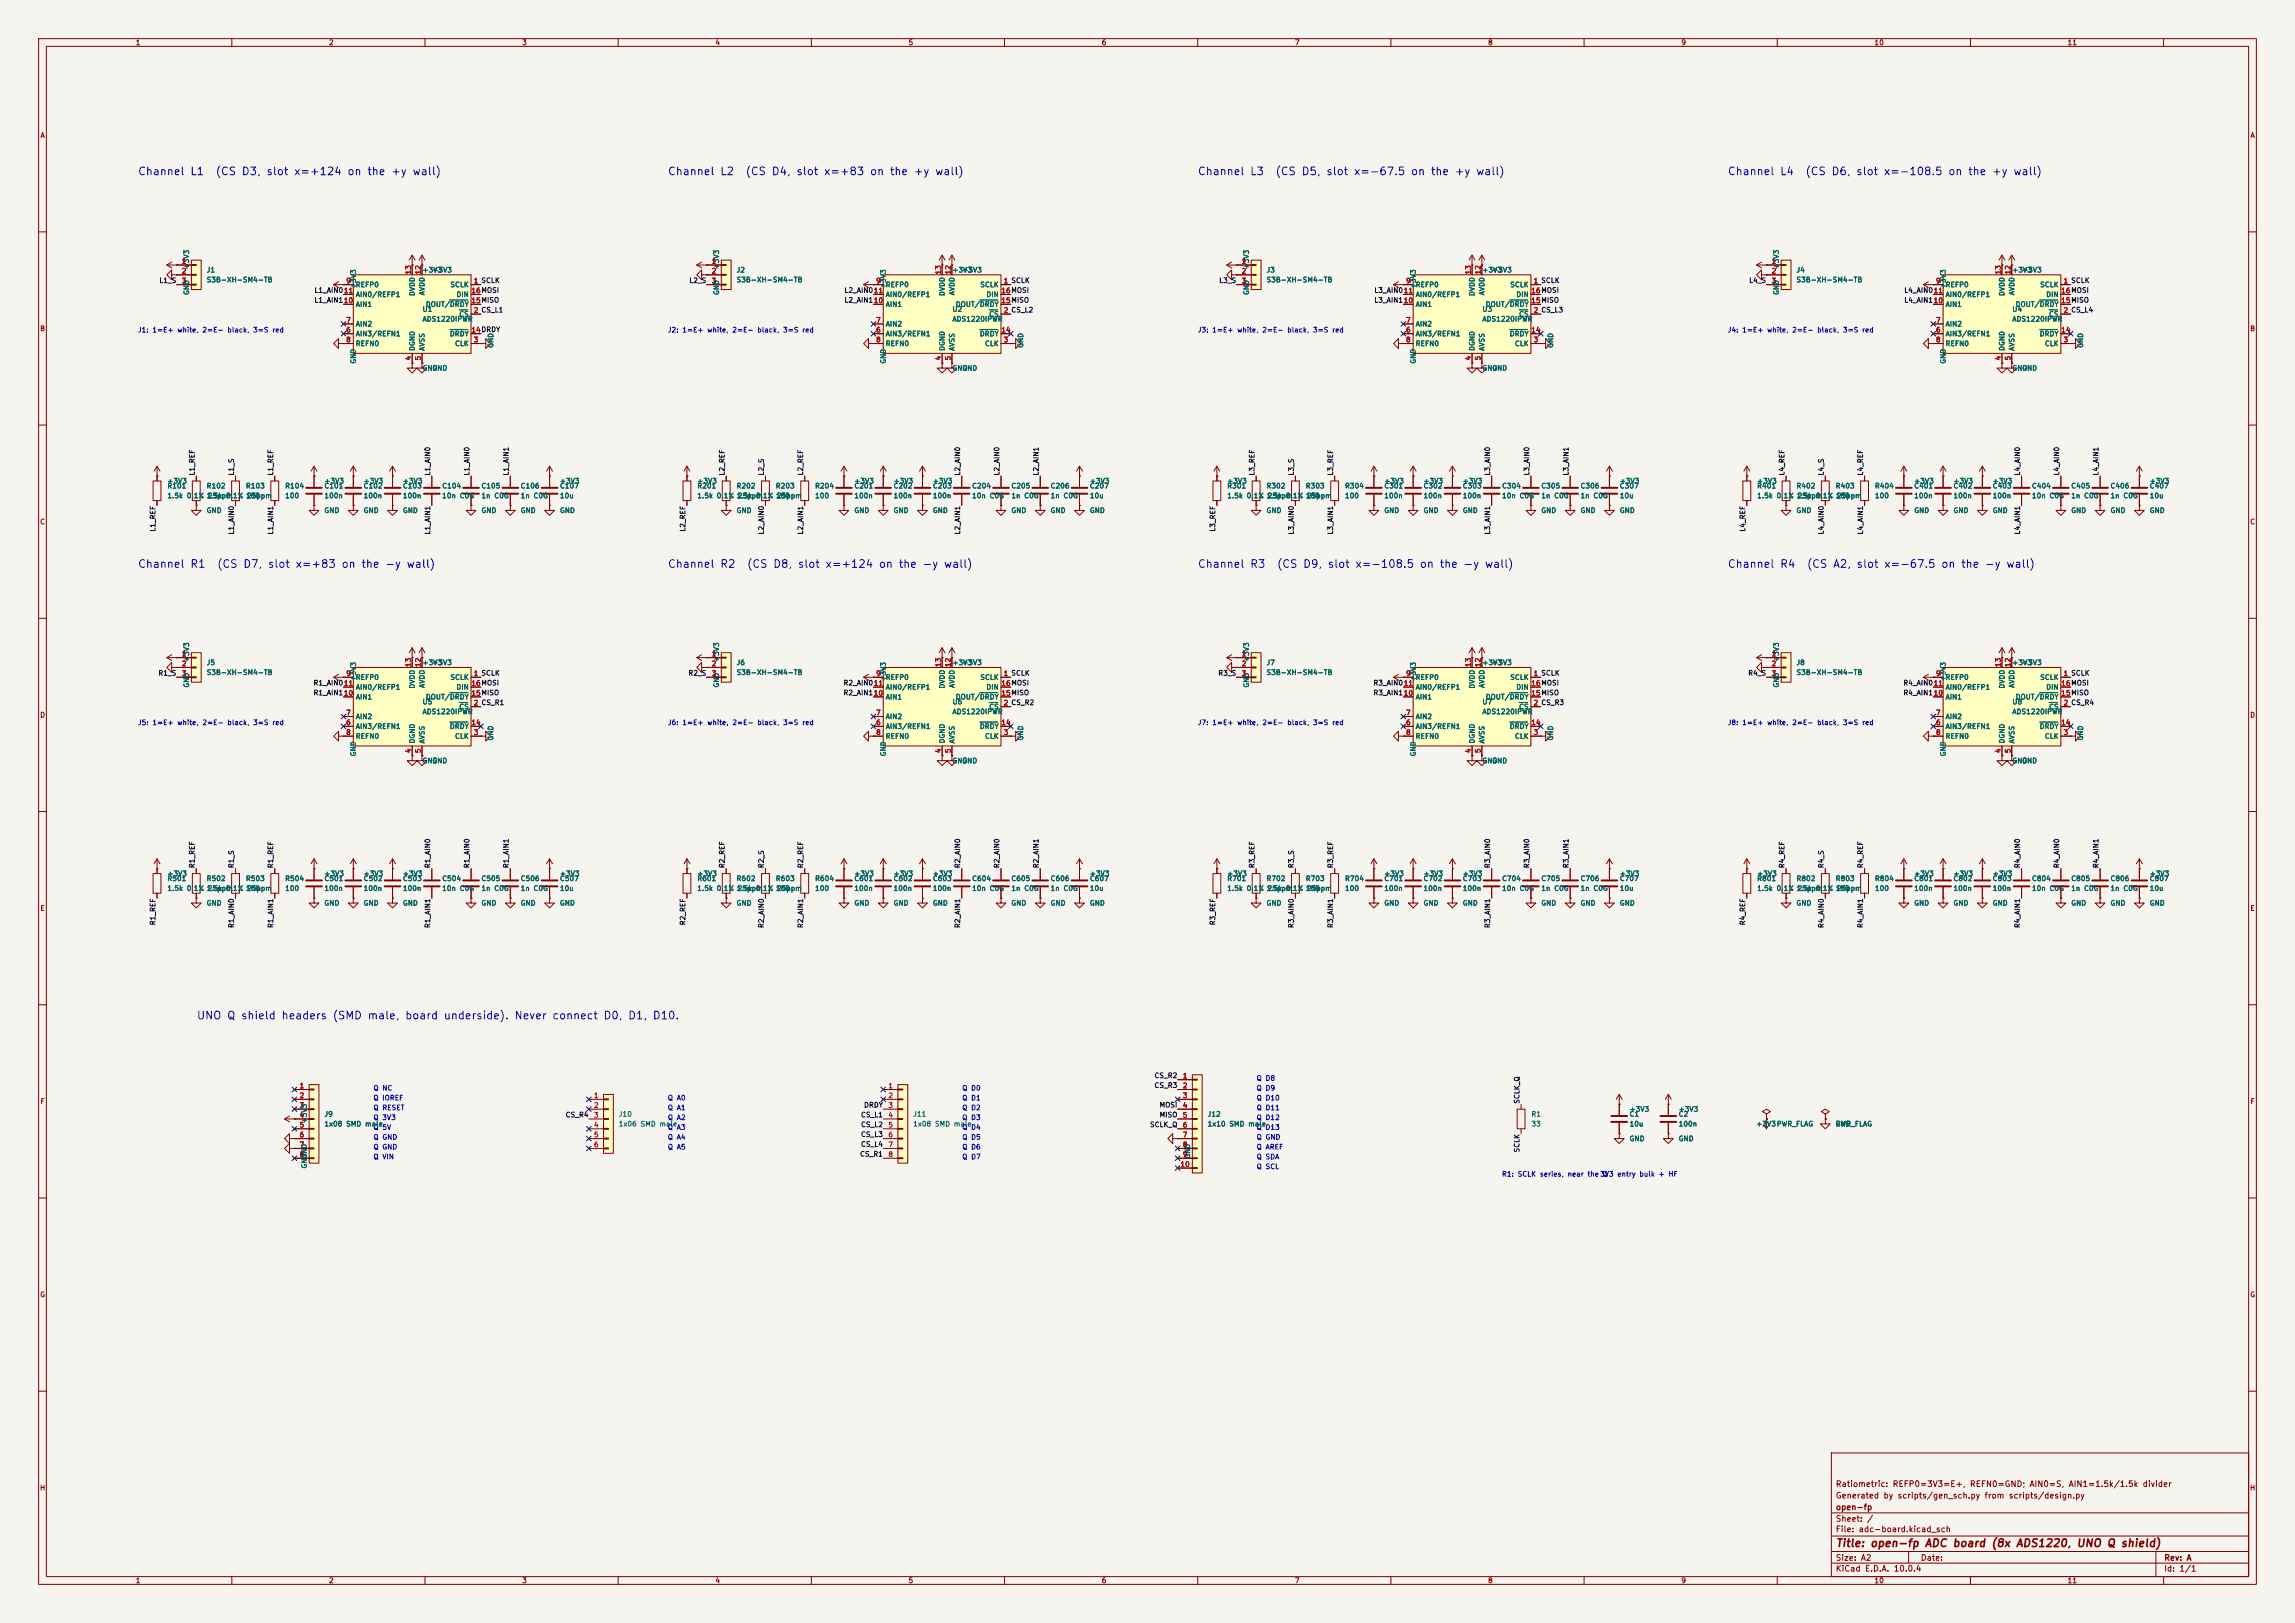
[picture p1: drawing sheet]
<svg xmlns="http://www.w3.org/2000/svg" width="594mm" height="420mm" viewBox="0 0 594 420" stroke-linecap="round" stroke-linejoin="round" font-family="sans-serif">
<defs><g id="words">
<g font-size="2" fill="#0000c2">
<text x="35.6" y="45.8">Channel L1</text>
<text x="55.7" y="45.8">(CS D3, slot x=+124 on the +y wall)</text>
<text x="172.7" y="45.8">Channel L2</text>
<text x="192.8" y="45.8">(CS D4, slot x=+83 on the +y wall)</text>
<text x="309.9" y="45.8">Channel L3</text>
<text x="330" y="45.8">(CS D5, slot x=-67.5 on the +y wall)</text>
<text x="447" y="45.8">Channel L4</text>
<text x="467.1" y="45.8">(CS D6, slot x=-108.5 on the +y wall)</text>
<text x="35.6" y="147.4">Channel R1</text>
<text x="56" y="147.4">(CS D7, slot x=+83 on the -y wall)</text>
<text x="172.7" y="147.4">Channel R2</text>
<text x="193.2" y="147.4">(CS D8, slot x=+124 on the -y wall)</text>
<text x="309.9" y="147.4">Channel R3</text>
<text x="330.4" y="147.4">(CS D9, slot x=-108.5 on the -y wall)</text>
<text x="447" y="147.4">Channel R4</text>
<text x="467.5" y="147.4">(CS A2, slot x=-67.5 on the -y wall)</text>
<text x="50.8" y="264.3">UNO Q shield headers (SMD male, board underside). Never connect D0, D1, D10.</text>
</g>
<text font-size="2" fill="#840000" x="475" y="400.8">Title: open-fp ADC board (8x ADS1220, UNO Q shield)</text>
<g font-size="1.5" fill="#840000">
<text x="475" y="388.1">Generated by scripts/gen_sch.py from scripts/design.py</text>
<text x="475" y="385.1">Ratiometric: REFP0=3V3=E+, REFN0=GND; AIN0=S, AIN1=1.5k/1.5k divider</text>
<text x="475" y="394.1">Sheet: /</text>
<text x="475" y="391.1">open-fp</text>
<text x="475" y="396.8">File: adc-board.kicad_sch</text>
<text x="475" y="407">KiCad E.D.A. 10.0.4</text>
<text x="475" y="404.2">Size: A2</text>
<text x="497" y="404.2">Date:</text>
<text x="560" y="404.2">Rev: A</text>
<text x="560" y="407">Id: 1/1</text>
</g>
<g font-size="1.3" fill="#840000">
<text x="35" y="12">1</text>
<text x="85" y="12">2</text>
<text x="135" y="12">3</text>
<text x="185" y="12">4</text>
<text x="235" y="12">5</text>
<text x="285" y="12">6</text>
<text x="335" y="12">7</text>
<text x="385" y="12">8</text>
<text x="435" y="12">9</text>
<text x="485" y="12">10</text>
<text x="535" y="12">11</text>
<text x="10.3" y="36">A</text>
<text x="582.3" y="36">A</text>
<text x="10.3" y="86">B</text>
<text x="582.3" y="86">B</text>
<text x="10.3" y="136">C</text>
<text x="582.3" y="136">C</text>
<text x="10.3" y="186">D</text>
<text x="582.3" y="186">D</text>
<text x="10.3" y="236">E</text>
<text x="582.3" y="236">E</text>
<text x="10.3" y="286">F</text>
<text x="582.3" y="286">F</text>
<text x="10.3" y="336">G</text>
<text x="582.3" y="336">G</text>
<text x="10.2" y="386">H</text>
<text x="582.2" y="386">H</text>
<text x="35" y="410">1</text>
<text x="85" y="410">2</text>
<text x="135" y="410">3</text>
<text x="185" y="410">4</text>
<text x="235" y="410">5</text>
<text x="285" y="410">6</text>
<text x="335" y="410">7</text>
<text x="385" y="410">8</text>
<text x="435" y="410">9</text>
<text x="485" y="410">10</text>
<text x="535" y="410">11</text>
</g>
<g font-size="1.3" fill="#a90000">
<text x="46.9" y="68.6">1</text>
<text x="46.9" y="71.1">2</text>
<text x="106.7" y="71.2" transform="rotate(-90 106.7 71.2)">13</text>
<text x="109.2" y="71.2" transform="rotate(-90 109.2 71.2)">12</text>
<text x="184.1" y="68.6">1</text>
<text x="184.1" y="71.1">2</text>
<text x="243.8" y="71.2" transform="rotate(-90 243.8 71.2)">13</text>
<text x="246.4" y="71.2" transform="rotate(-90 246.4 71.2)">12</text>
<text x="321.2" y="68.6">1</text>
<text x="321.2" y="71.1">2</text>
<text x="381" y="71.2" transform="rotate(-90 381 71.2)">13</text>
<text x="383.5" y="71.2" transform="rotate(-90 383.5 71.2)">12</text>
<text x="458.4" y="68.6">1</text>
<text x="458.4" y="71.1">2</text>
<text x="518.1" y="71.2" transform="rotate(-90 518.1 71.2)">13</text>
<text x="520.7" y="71.2" transform="rotate(-90 520.7 71.2)">12</text>
<text x="46.9" y="73.6">3</text>
<text x="88.9" y="76.2">11</text>
<text x="89.5" y="73.6">9</text>
<text x="121.9" y="76.2">16MOSI</text>
<text x="121.9" y="76.2">16</text>
<text x="122.5" y="73.6">1 SCLK</text>
<text x="122.5" y="73.6">1</text>
<text x="184.1" y="73.6">3</text>
<text x="226" y="76.2">11</text>
<text x="226.6" y="73.6">9</text>
<text x="259" y="76.2">16MOSI</text>
<text x="259" y="76.2">16</text>
<text x="259.6" y="73.6">1 SCLK</text>
<text x="259.6" y="73.6">1</text>
<text x="321.2" y="73.6">3</text>
<text x="363.2" y="76.2">11</text>
<text x="363.8" y="73.6">9</text>
<text x="396.2" y="76.2">16MOSI</text>
<text x="396.2" y="76.2">16</text>
<text x="396.8" y="73.6">1 SCLK</text>
<text x="396.8" y="73.6">1</text>
<text x="458.4" y="73.6">3</text>
<text x="500.3" y="76.2">11</text>
<text x="500.9" y="73.6">9</text>
<text x="533.4" y="76.2">16MOSI</text>
<text x="533.4" y="76.2">16</text>
<text x="534" y="73.6">1 SCLK</text>
<text x="534" y="73.6">1</text>
<text x="88.9" y="78.7">10</text>
<text x="89.5" y="83.8">7</text>
<text x="121.9" y="78.7">15MISO</text>
<text x="121.9" y="78.7">15</text>
<text x="122.5" y="81.3">2 CS_L1</text>
<text x="122.5" y="81.3">2</text>
<text x="226" y="78.7">10</text>
<text x="226.6" y="83.8">7</text>
<text x="259" y="78.7">15MISO</text>
<text x="259" y="78.7">15</text>
<text x="259.6" y="81.3">2 CS_L2</text>
<text x="259.6" y="81.3">2</text>
<text x="363.2" y="78.7">10</text>
<text x="363.8" y="83.8">7</text>
<text x="396.2" y="78.7">15MISO</text>
<text x="396.2" y="78.7">15</text>
<text x="396.8" y="81.3">2 CS_L3</text>
<text x="396.8" y="81.3">2</text>
<text x="500.3" y="78.7">10</text>
<text x="500.9" y="83.8">7</text>
<text x="533.4" y="78.7">15MISO</text>
<text x="533.4" y="78.7">15</text>
<text x="534" y="81.3">2 CS_L4</text>
<text x="534" y="81.3">2</text>
<text x="89.5" y="86.3">6</text>
<text x="89.5" y="88.9">8</text>
<text x="121.9" y="86.3">14DRDY</text>
<text x="121.9" y="86.3">14</text>
<text x="122.5" y="88.9">3</text>
<text x="226.6" y="86.3">6</text>
<text x="226.6" y="88.9">8</text>
<text x="259" y="86.3">14</text>
<text x="259.6" y="88.9">3</text>
<text x="363.8" y="86.3">6</text>
<text x="363.8" y="88.9">8</text>
<text x="396.2" y="86.3">14</text>
<text x="396.8" y="88.9">3</text>
<text x="500.9" y="86.3">6</text>
<text x="500.9" y="88.9">8</text>
<text x="533.4" y="86.3">14</text>
<text x="534" y="88.9">3</text>
<text x="106.7" y="93.4" transform="rotate(-90 106.7 93.4)">4</text>
<text x="109.2" y="93.4" transform="rotate(-90 109.2 93.4)">5</text>
<text x="243.8" y="93.4" transform="rotate(-90 243.8 93.4)">4</text>
<text x="246.4" y="93.4" transform="rotate(-90 246.4 93.4)">5</text>
<text x="381" y="93.4" transform="rotate(-90 381 93.4)">4</text>
<text x="383.5" y="93.4" transform="rotate(-90 383.5 93.4)">5</text>
<text x="518.1" y="93.4" transform="rotate(-90 518.1 93.4)">4</text>
<text x="520.7" y="93.4" transform="rotate(-90 520.7 93.4)">5</text>
<text x="46.9" y="170.2">1</text>
<text x="46.9" y="172.7">2</text>
<text x="106.7" y="172.8" transform="rotate(-90 106.7 172.8)">13</text>
<text x="109.2" y="172.8" transform="rotate(-90 109.2 172.8)">12</text>
<text x="184.1" y="170.2">1</text>
<text x="184.1" y="172.7">2</text>
<text x="243.8" y="172.8" transform="rotate(-90 243.8 172.8)">13</text>
<text x="246.4" y="172.8" transform="rotate(-90 246.4 172.8)">12</text>
<text x="321.2" y="170.2">1</text>
<text x="321.2" y="172.7">2</text>
<text x="381" y="172.8" transform="rotate(-90 381 172.8)">13</text>
<text x="383.5" y="172.8" transform="rotate(-90 383.5 172.8)">12</text>
<text x="458.4" y="170.2">1</text>
<text x="458.4" y="172.7">2</text>
<text x="518.1" y="172.8" transform="rotate(-90 518.1 172.8)">13</text>
<text x="520.7" y="172.8" transform="rotate(-90 520.7 172.8)">12</text>
<text x="46.9" y="175.2">3</text>
<text x="88.9" y="177.8">11</text>
<text x="89.5" y="175.2">9</text>
<text x="121.9" y="177.8">16MOSI</text>
<text x="121.9" y="177.8">16</text>
<text x="122.5" y="175.2">1 SCLK</text>
<text x="122.5" y="175.2">1</text>
<text x="184.1" y="175.2">3</text>
<text x="226" y="177.8">11</text>
<text x="226.6" y="175.2">9</text>
<text x="259" y="177.8">16MOSI</text>
<text x="259" y="177.8">16</text>
<text x="259.6" y="175.2">1 SCLK</text>
<text x="259.6" y="175.2">1</text>
<text x="321.2" y="175.2">3</text>
<text x="363.2" y="177.8">11</text>
<text x="363.8" y="175.2">9</text>
<text x="396.2" y="177.8">16MOSI</text>
<text x="396.2" y="177.8">16</text>
<text x="396.8" y="175.2">1 SCLK</text>
<text x="396.8" y="175.2">1</text>
<text x="458.4" y="175.2">3</text>
<text x="500.3" y="177.8">11</text>
<text x="500.9" y="175.2">9</text>
<text x="533.4" y="177.8">16MOSI</text>
<text x="533.4" y="177.8">16</text>
<text x="534" y="175.2">1 SCLK</text>
<text x="534" y="175.2">1</text>
<text x="88.9" y="180.3">10</text>
<text x="89.5" y="185.4">7</text>
<text x="121.9" y="180.3">15MISO</text>
<text x="121.9" y="180.3">15</text>
<text x="122.5" y="182.9">2 CS_R1</text>
<text x="122.5" y="182.9">2</text>
<text x="226" y="180.3">10</text>
<text x="226.6" y="185.4">7</text>
<text x="259" y="180.3">15MISO</text>
<text x="259" y="180.3">15</text>
<text x="259.6" y="182.9">2 CS_R2</text>
<text x="259.6" y="182.9">2</text>
<text x="363.2" y="180.3">10</text>
<text x="363.8" y="185.4">7</text>
<text x="396.2" y="180.3">15MISO</text>
<text x="396.2" y="180.3">15</text>
<text x="396.8" y="182.9">2 CS_R3</text>
<text x="396.8" y="182.9">2</text>
<text x="500.3" y="180.3">10</text>
<text x="500.9" y="185.4">7</text>
<text x="533.4" y="180.3">15MISO</text>
<text x="533.4" y="180.3">15</text>
<text x="534" y="182.9">2 CS_R4</text>
<text x="534" y="182.9">2</text>
<text x="89.5" y="187.9">6</text>
<text x="89.5" y="190.5">8</text>
<text x="121.9" y="187.9">14</text>
<text x="122.5" y="190.5">3</text>
<text x="226.6" y="187.9">6</text>
<text x="226.6" y="190.5">8</text>
<text x="259" y="187.9">14</text>
<text x="259.6" y="190.5">3</text>
<text x="363.8" y="187.9">6</text>
<text x="363.8" y="190.5">8</text>
<text x="396.2" y="187.9">14</text>
<text x="396.8" y="190.5">3</text>
<text x="500.9" y="187.9">6</text>
<text x="500.9" y="190.5">8</text>
<text x="533.4" y="187.9">14</text>
<text x="534" y="190.5">3</text>
<text x="106.7" y="195" transform="rotate(-90 106.7 195)">4</text>
<text x="109.2" y="195" transform="rotate(-90 109.2 195)">5</text>
<text x="243.8" y="195" transform="rotate(-90 243.8 195)">4</text>
<text x="246.4" y="195" transform="rotate(-90 246.4 195)">5</text>
<text x="381" y="195" transform="rotate(-90 381 195)">4</text>
<text x="383.5" y="195" transform="rotate(-90 383.5 195)">5</text>
<text x="518.1" y="195" transform="rotate(-90 518.1 195)">4</text>
<text x="520.7" y="195" transform="rotate(-90 520.7 195)">5</text>
<text x="77.4" y="281.9">1</text>
<text x="229.8" y="281.9">1</text>
<text x="306" y="279.4">1</text>
<text x="306" y="281.9">2</text>
<text x="77.4" y="284.5">2</text>
<text x="77.4" y="287">3</text>
<text x="153.6" y="284.5">1</text>
<text x="153.6" y="287">2</text>
<text x="229.8" y="284.5">2</text>
<text x="229.8" y="287">3</text>
<text x="306" y="284.5">3</text>
<text x="306" y="287">4</text>
<text x="77.4" y="289.5">4</text>
<text x="77.4" y="292.1">5</text>
<text x="153.6" y="289.5">3</text>
<text x="153.6" y="292.1">4</text>
<text x="229.8" y="289.5">4</text>
<text x="229.8" y="292.1">5</text>
<text x="306" y="289.5">5</text>
<text x="306" y="292.1">6</text>
<text x="77.4" y="294.6">6</text>
<text x="77.4" y="297.2">7</text>
<text x="77.4" y="299.7">8</text>
<text x="153.6" y="294.6">5</text>
<text x="153.6" y="297.2">6</text>
<text x="229.8" y="294.6">6</text>
<text x="229.8" y="297.2">7</text>
<text x="229.8" y="299.7">8</text>
<text x="306" y="294.6">7</text>
<text x="306" y="297.2">8</text>
<text x="306" y="299.7">9</text>
<text x="305.4" y="302.2">10</text>
</g>
<g font-size="1.3" fill="#006464">
<text x="49.2" y="69.8" transform="rotate(-90 49.2 69.8)">+3V3</text>
<text x="53.3" y="70.8">J1</text>
<text x="109.2" y="70.8">+3V3</text>
<text x="111.8" y="70.8">+3V3</text>
<text x="186.4" y="69.8" transform="rotate(-90 186.4 69.8)">+3V3</text>
<text x="190.5" y="70.8">J2</text>
<text x="248.9" y="70.8">+3V3</text>
<text x="323.6" y="69.8" transform="rotate(-90 323.6 69.8)">+3V3</text>
<text x="327.7" y="70.8">J3</text>
<text x="383.5" y="70.8">+3V3</text>
<text x="386.1" y="70.8">+3V3</text>
<text x="460.7" y="69.8" transform="rotate(-90 460.7 69.8)">+3V3</text>
<text x="464.8" y="70.8">J4</text>
<text x="523.2" y="70.8">+3V3</text>
<text x="49.2" y="76.5" transform="rotate(-90 49.2 76.5)">GND</text>
<text x="53.3" y="73.4">S3B-XH-SM4-TB</text>
<text x="91.9" y="74.6">REFP0</text>
<text x="91.9" y="77.2">AIN0/REFP1</text>
<text x="92.4" y="74.9" transform="rotate(-90 92.4 74.9)">+3V3</text>
<text x="107.7" y="76.7" transform="rotate(-90 107.7 76.7)">DVDD</text>
<text x="110.2" y="76.5" transform="rotate(-90 110.2 76.5)">AVDD</text>
<text x="116.4" y="74.6">SCLK</text>
<text x="118" y="77.2">DIN</text>
<text x="186.4" y="76.5" transform="rotate(-90 186.4 76.5)">GND</text>
<text x="190.5" y="73.4">S3B-XH-SM4-TB</text>
<text x="229.1" y="74.6">REFP0</text>
<text x="229.1" y="77.2">AIN0/REFP1</text>
<text x="229.6" y="74.9" transform="rotate(-90 229.6 74.9)">+3V3</text>
<text x="244.8" y="76.7" transform="rotate(-90 244.8 76.7)">DVDD</text>
<text x="247.4" y="76.5" transform="rotate(-90 247.4 76.5)">AVDD</text>
<text x="253.6" y="74.6">SCLK</text>
<text x="255.2" y="77.2">DIN</text>
<text x="323.6" y="76.5" transform="rotate(-90 323.6 76.5)">GND</text>
<text x="327.7" y="73.4">S3B-XH-SM4-TB</text>
<text x="366.3" y="74.6">REFP0</text>
<text x="366.3" y="77.2">AIN0/REFP1</text>
<text x="366.7" y="74.9" transform="rotate(-90 366.7 74.9)">+3V3</text>
<text x="382" y="76.7" transform="rotate(-90 382 76.7)">DVDD</text>
<text x="384.5" y="76.5" transform="rotate(-90 384.5 76.5)">AVDD</text>
<text x="390.8" y="74.6">SCLK</text>
<text x="392.3" y="77.2">DIN</text>
<text x="460.7" y="76.5" transform="rotate(-90 460.7 76.5)">GND</text>
<text x="464.8" y="73.4">S3B-XH-SM4-TB</text>
<text x="503.4" y="74.6">REFP0</text>
<text x="503.4" y="77.2">AIN0/REFP1</text>
<text x="503.9" y="74.9" transform="rotate(-90 503.9 74.9)">+3V3</text>
<text x="519.1" y="76.7" transform="rotate(-90 519.1 76.7)">DVDD</text>
<text x="521.7" y="76.5" transform="rotate(-90 521.7 76.5)">AVDD</text>
<text x="527.9" y="74.6">SCLK</text>
<text x="529.5" y="77.2">DIN</text>
<text x="91.9" y="79.7">AIN1</text>
<text x="109.2" y="83.5">ADS1220IPWR</text>
<text x="109.2" y="81">U1</text>
<text x="110.1" y="79.7">DOUT/DRDY</text>
<text x="118.7" y="82.3">CS</text>
<text x="229.1" y="79.7">AIN1</text>
<text x="246.4" y="83.5">ADS1220IPWR</text>
<text x="246.4" y="81">U2</text>
<text x="247.2" y="79.7">DOUT/DRDY</text>
<text x="255.9" y="82.3">CS</text>
<text x="366.3" y="79.7">AIN1</text>
<text x="383.5" y="83.5">ADS1220IPWR</text>
<text x="383.5" y="81">U3</text>
<text x="384.4" y="79.7">DOUT/DRDY</text>
<text x="393" y="82.3">CS</text>
<text x="503.4" y="79.7">AIN1</text>
<text x="520.7" y="83.5">ADS1220IPWR</text>
<text x="520.7" y="81">U4</text>
<text x="521.6" y="79.7">DOUT/DRDY</text>
<text x="530.2" y="82.3">CS</text>
<text x="91.9" y="87.3">AIN3/REFN1</text>
<text x="91.9" y="84.8">AIN2</text>
<text x="91.9" y="89.9">REFN0</text>
<text x="116.3" y="87.3">DRDY</text>
<text x="117.6" y="89.9">CLK</text>
<text x="229.1" y="87.3">AIN3/REFN1</text>
<text x="229.1" y="84.8">AIN2</text>
<text x="229.1" y="89.9">REFN0</text>
<text x="253.5" y="87.3">DRDY</text>
<text x="254.8" y="89.9">CLK</text>
<text x="366.3" y="87.3">AIN3/REFN1</text>
<text x="366.3" y="84.8">AIN2</text>
<text x="366.3" y="89.9">REFN0</text>
<text x="390.6" y="87.3">DRDY</text>
<text x="392" y="89.9">CLK</text>
<text x="503.4" y="87.3">AIN3/REFN1</text>
<text x="503.4" y="84.8">AIN2</text>
<text x="503.4" y="89.9">REFN0</text>
<text x="527.8" y="87.3">DRDY</text>
<text x="529.1" y="89.9">CLK</text>
<text x="92.4" y="94.3" transform="rotate(-90 92.4 94.3)">GND</text>
<text x="107.7" y="90.9" transform="rotate(-90 107.7 90.9)">DGND</text>
<text x="110.2" y="90.9" transform="rotate(-90 110.2 90.9)">AVSS</text>
<text x="128" y="90.2" transform="rotate(-90 128 90.2)">GND</text>
<text x="229.6" y="94.3" transform="rotate(-90 229.6 94.3)">GND</text>
<text x="244.8" y="90.9" transform="rotate(-90 244.8 90.9)">DGND</text>
<text x="247.4" y="90.9" transform="rotate(-90 247.4 90.9)">AVSS</text>
<text x="265.1" y="90.2" transform="rotate(-90 265.1 90.2)">GND</text>
<text x="366.7" y="94.3" transform="rotate(-90 366.7 94.3)">GND</text>
<text x="382" y="90.9" transform="rotate(-90 382 90.9)">DGND</text>
<text x="384.5" y="90.9" transform="rotate(-90 384.5 90.9)">AVSS</text>
<text x="402.3" y="90.2" transform="rotate(-90 402.3 90.2)">GND</text>
<text x="503.9" y="94.3" transform="rotate(-90 503.9 94.3)">GND</text>
<text x="519.1" y="90.9" transform="rotate(-90 519.1 90.9)">DGND</text>
<text x="521.7" y="90.9" transform="rotate(-90 521.7 90.9)">AVSS</text>
<text x="539.5" y="90.2" transform="rotate(-90 539.5 90.2)">GND</text>
<text x="109.2" y="96.2">GND</text>
<text x="111.8" y="96.2">GND</text>
<text x="246.4" y="96.2">GND</text>
<text x="248.9" y="96.2">GND</text>
<text x="383.5" y="96.2">GND</text>
<text x="386.1" y="96.2">GND</text>
<text x="520.7" y="96.2">GND</text>
<text x="523.2" y="96.2">GND</text>
<text x="43.2" y="125.4">+3V3</text>
<text x="83.8" y="125.4">+3V3</text>
<text x="94" y="125.4">+3V3</text>
<text x="104.1" y="125.4">+3V3</text>
<text x="144.8" y="125.4">+3V3</text>
<text x="180.3" y="125.4">+3V3</text>
<text x="221" y="125.4">+3V3</text>
<text x="231.1" y="125.4">+3V3</text>
<text x="241.3" y="125.4">+3V3</text>
<text x="281.9" y="125.4">+3V3</text>
<text x="317.5" y="125.4">+3V3</text>
<text x="358.1" y="125.4">+3V3</text>
<text x="368.3" y="125.4">+3V3</text>
<text x="378.5" y="125.4">+3V3</text>
<text x="419.1" y="125.4">+3V3</text>
<text x="454.7" y="125.4">+3V3</text>
<text x="495.3" y="125.4">+3V3</text>
<text x="505.5" y="125.4">+3V3</text>
<text x="515.6" y="125.4">+3V3</text>
<text x="556.3" y="125.4">+3V3</text>
<text x="43.2" y="126.7">R101</text>
<text x="43.2" y="129.2">1.5k 0.1% 1.5k 0.1% 100</text>
<text x="53.3" y="126.7">R102</text>
<text x="53.7" y="129.2">25ppm</text>
<text x="63.5" y="126.7">R103</text>
<text x="63.8" y="129.2">25ppm</text>
<text x="73.7" y="126.7">R104</text>
<text x="73.7" y="129.2">100</text>
<text x="83.8" y="126.7">C101</text>
<text x="83.8" y="129.2">100n</text>
<text x="94" y="126.7">C102</text>
<text x="94" y="129.2">100n</text>
<text x="104.1" y="126.7">C103</text>
<text x="104.1" y="129.2">100n</text>
<text x="114.3" y="126.7">C104</text>
<text x="114.3" y="129.2">10n C0G</text>
<text x="124.5" y="126.7">C105</text>
<text x="124.5" y="129.2">1n C0G</text>
<text x="134.6" y="126.7">C106</text>
<text x="134.6" y="129.2">1n C0G</text>
<text x="144.8" y="126.7">C107</text>
<text x="144.8" y="129.2">10u</text>
<text x="180.3" y="126.7">R201</text>
<text x="180.3" y="129.2">1.5k 0.1% 1.5k 0.1% 100</text>
<text x="190.5" y="126.7">R202</text>
<text x="190.8" y="129.2">25ppm</text>
<text x="200.7" y="126.7">R203</text>
<text x="201" y="129.2">25ppm</text>
<text x="210.8" y="126.7">R204</text>
<text x="210.8" y="129.2">100</text>
<text x="221" y="126.7">C201</text>
<text x="221" y="129.2">100n</text>
<text x="231.1" y="126.7">C202</text>
<text x="231.1" y="129.2">100n</text>
<text x="241.3" y="126.7">C203</text>
<text x="241.3" y="129.2">100n</text>
<text x="251.5" y="126.7">C204</text>
<text x="251.5" y="129.2">10n C0G</text>
<text x="261.6" y="126.7">C205</text>
<text x="261.6" y="129.2">1n C0G</text>
<text x="271.8" y="126.7">C206</text>
<text x="271.8" y="129.2">1n C0G</text>
<text x="281.9" y="126.7">C207</text>
<text x="281.9" y="129.2">10u</text>
<text x="317.5" y="126.7">R301</text>
<text x="317.5" y="129.2">1.5k 0.1% 1.5k 0.1% 100</text>
<text x="327.7" y="126.7">R302</text>
<text x="328" y="129.2">25ppm</text>
<text x="337.8" y="126.7">R303</text>
<text x="338.1" y="129.2">25ppm</text>
<text x="348" y="126.7">R304</text>
<text x="348" y="129.2">100</text>
<text x="358.1" y="126.7">C301</text>
<text x="358.1" y="129.2">100n</text>
<text x="368.3" y="126.7">C302</text>
<text x="368.3" y="129.2">100n</text>
<text x="378.5" y="126.7">C303</text>
<text x="378.5" y="129.2">100n</text>
<text x="388.6" y="126.7">C304</text>
<text x="388.6" y="129.2">10n C0G</text>
<text x="398.8" y="126.7">C305</text>
<text x="398.8" y="129.2">1n C0G</text>
<text x="408.9" y="126.7">C306</text>
<text x="408.9" y="129.2">1n C0G</text>
<text x="419.1" y="126.7">C307</text>
<text x="419.1" y="129.2">10u</text>
<text x="454.7" y="126.7">R401</text>
<text x="454.7" y="129.2">1.5k 0.1% 1.5k 0.1% 100</text>
<text x="464.8" y="126.7">R402</text>
<text x="465.1" y="129.2">25ppm</text>
<text x="475" y="126.7">R403</text>
<text x="475.3" y="129.2">25ppm</text>
<text x="485.1" y="126.7">R404</text>
<text x="485.1" y="129.2">100</text>
<text x="495.3" y="126.7">C401</text>
<text x="495.3" y="129.2">100n</text>
<text x="505.5" y="126.7">C402</text>
<text x="505.5" y="129.2">100n</text>
<text x="515.6" y="126.7">C403</text>
<text x="515.6" y="129.2">100n</text>
<text x="525.8" y="126.7">C404</text>
<text x="525.8" y="129.2">10n C0G</text>
<text x="535.9" y="126.7">C405</text>
<text x="535.9" y="129.2">1n C0G</text>
<text x="546.1" y="126.7">C406</text>
<text x="546.1" y="129.2">1n C0G</text>
<text x="556.3" y="126.7">C407</text>
<text x="556.3" y="129.2">10u</text>
<text x="53.3" y="133.1">GND</text>
<text x="83.8" y="133.1">GND</text>
<text x="94" y="133.1">GND</text>
<text x="104.1" y="133.1">GND</text>
<text x="124.5" y="133.1">GND</text>
<text x="134.6" y="133.1">GND</text>
<text x="144.8" y="133.1">GND</text>
<text x="190.5" y="133.1">GND</text>
<text x="221" y="133.1">GND</text>
<text x="231.1" y="133.1">GND</text>
<text x="241.3" y="133.1">GND</text>
<text x="261.6" y="133.1">GND</text>
<text x="271.8" y="133.1">GND</text>
<text x="281.9" y="133.1">GND</text>
<text x="327.7" y="133.1">GND</text>
<text x="358.1" y="133.1">GND</text>
<text x="368.3" y="133.1">GND</text>
<text x="378.5" y="133.1">GND</text>
<text x="398.8" y="133.1">GND</text>
<text x="408.9" y="133.1">GND</text>
<text x="419.1" y="133.1">GND</text>
<text x="464.8" y="133.1">GND</text>
<text x="495.3" y="133.1">GND</text>
<text x="505.5" y="133.1">GND</text>
<text x="515.6" y="133.1">GND</text>
<text x="535.9" y="133.1">GND</text>
<text x="546.1" y="133.1">GND</text>
<text x="556.3" y="133.1">GND</text>
<text x="49.2" y="171.4" transform="rotate(-90 49.2 171.4)">+3V3</text>
<text x="53.3" y="172.4">J5</text>
<text x="109.2" y="172.4">+3V3</text>
<text x="111.8" y="172.4">+3V3</text>
<text x="186.4" y="171.4" transform="rotate(-90 186.4 171.4)">+3V3</text>
<text x="190.5" y="172.4">J6</text>
<text x="248.9" y="172.4">+3V3</text>
<text x="323.6" y="171.4" transform="rotate(-90 323.6 171.4)">+3V3</text>
<text x="327.7" y="172.4">J7</text>
<text x="383.5" y="172.4">+3V3</text>
<text x="386.1" y="172.4">+3V3</text>
<text x="460.7" y="171.4" transform="rotate(-90 460.7 171.4)">+3V3</text>
<text x="464.8" y="172.4">J8</text>
<text x="520.7" y="172.4">+3V3</text>
<text x="523.2" y="172.4">+3V3</text>
<text x="49.2" y="178.1" transform="rotate(-90 49.2 178.1)">GND</text>
<text x="53.3" y="175">S3B-XH-SM4-TB</text>
<text x="91.9" y="176.2">REFP0</text>
<text x="91.9" y="178.8">AIN0/REFP1</text>
<text x="92.4" y="176.5" transform="rotate(-90 92.4 176.5)">+3V3</text>
<text x="107.7" y="178.3" transform="rotate(-90 107.7 178.3)">DVDD</text>
<text x="110.2" y="178.1" transform="rotate(-90 110.2 178.1)">AVDD</text>
<text x="116.4" y="176.2">SCLK</text>
<text x="118" y="178.8">DIN</text>
<text x="186.4" y="178.1" transform="rotate(-90 186.4 178.1)">GND</text>
<text x="190.5" y="175">S3B-XH-SM4-TB</text>
<text x="229.1" y="176.2">REFP0</text>
<text x="229.1" y="178.8">AIN0/REFP1</text>
<text x="229.6" y="176.5" transform="rotate(-90 229.6 176.5)">+3V3</text>
<text x="244.8" y="178.3" transform="rotate(-90 244.8 178.3)">DVDD</text>
<text x="247.4" y="178.1" transform="rotate(-90 247.4 178.1)">AVDD</text>
<text x="253.6" y="176.2">SCLK</text>
<text x="255.2" y="178.8">DIN</text>
<text x="323.6" y="178.1" transform="rotate(-90 323.6 178.1)">GND</text>
<text x="327.7" y="175">S3B-XH-SM4-TB</text>
<text x="366.3" y="176.2">REFP0</text>
<text x="366.3" y="178.8">AIN0/REFP1</text>
<text x="366.7" y="176.5" transform="rotate(-90 366.7 176.5)">+3V3</text>
<text x="382" y="178.3" transform="rotate(-90 382 178.3)">DVDD</text>
<text x="384.5" y="178.1" transform="rotate(-90 384.5 178.1)">AVDD</text>
<text x="390.8" y="176.2">SCLK</text>
<text x="392.3" y="178.8">DIN</text>
<text x="460.7" y="178.1" transform="rotate(-90 460.7 178.1)">GND</text>
<text x="464.8" y="175">S3B-XH-SM4-TB</text>
<text x="503.4" y="176.2">REFP0</text>
<text x="503.4" y="178.8">AIN0/REFP1</text>
<text x="503.9" y="176.5" transform="rotate(-90 503.9 176.5)">+3V3</text>
<text x="519.1" y="178.3" transform="rotate(-90 519.1 178.3)">DVDD</text>
<text x="521.7" y="178.1" transform="rotate(-90 521.7 178.1)">AVDD</text>
<text x="527.9" y="176.2">SCLK</text>
<text x="529.5" y="178.8">DIN</text>
<text x="91.9" y="181.3">AIN1</text>
<text x="109.2" y="185.1">ADS1220IPWR</text>
<text x="109.2" y="182.6">U5</text>
<text x="110.1" y="181.3">DOUT/DRDY</text>
<text x="118.7" y="183.9">CS</text>
<text x="229.1" y="181.3">AIN1</text>
<text x="246.4" y="185.1">ADS1220IPWR</text>
<text x="246.4" y="182.6">U6</text>
<text x="247.2" y="181.3">DOUT/DRDY</text>
<text x="255.9" y="183.9">CS</text>
<text x="366.3" y="181.3">AIN1</text>
<text x="383.5" y="185.1">ADS1220IPWR</text>
<text x="383.5" y="182.6">U7</text>
<text x="384.4" y="181.3">DOUT/DRDY</text>
<text x="393" y="183.9">CS</text>
<text x="503.4" y="181.3">AIN1</text>
<text x="520.7" y="185.1">ADS1220IPWR</text>
<text x="520.7" y="182.6">U8</text>
<text x="521.6" y="181.3">DOUT/DRDY</text>
<text x="530.2" y="183.9">CS</text>
<text x="91.9" y="188.9">AIN3/REFN1</text>
<text x="91.9" y="186.4">AIN2</text>
<text x="91.9" y="191.5">REFN0</text>
<text x="116.3" y="188.9">DRDY</text>
<text x="117.6" y="191.5">CLK</text>
<text x="128" y="191.8" transform="rotate(-90 128 191.8)">GND</text>
<text x="229.1" y="188.9">AIN3/REFN1</text>
<text x="229.1" y="186.4">AIN2</text>
<text x="229.1" y="191.5">REFN0</text>
<text x="253.5" y="188.9">DRDY</text>
<text x="254.8" y="191.5">CLK</text>
<text x="265.1" y="191.8" transform="rotate(-90 265.1 191.8)">GND</text>
<text x="366.3" y="188.9">AIN3/REFN1</text>
<text x="366.3" y="186.4">AIN2</text>
<text x="366.3" y="191.5">REFN0</text>
<text x="390.6" y="188.9">DRDY</text>
<text x="392" y="191.5">CLK</text>
<text x="402.3" y="191.8" transform="rotate(-90 402.3 191.8)">GND</text>
<text x="503.4" y="188.9">AIN3/REFN1</text>
<text x="503.4" y="186.4">AIN2</text>
<text x="503.4" y="191.5">REFN0</text>
<text x="527.8" y="188.9">DRDY</text>
<text x="529.1" y="191.5">CLK</text>
<text x="539.5" y="191.8" transform="rotate(-90 539.5 191.8)">GND</text>
<text x="92.4" y="195.9" transform="rotate(-90 92.4 195.9)">GND</text>
<text x="107.7" y="192.5" transform="rotate(-90 107.7 192.5)">DGND</text>
<text x="109.2" y="197.8">GND</text>
<text x="110.2" y="192.5" transform="rotate(-90 110.2 192.5)">AVSS</text>
<text x="111.8" y="197.8">GND</text>
<text x="229.6" y="195.9" transform="rotate(-90 229.6 195.9)">GND</text>
<text x="244.8" y="192.5" transform="rotate(-90 244.8 192.5)">DGND</text>
<text x="246.4" y="197.8">GND</text>
<text x="247.4" y="192.5" transform="rotate(-90 247.4 192.5)">AVSS</text>
<text x="248.9" y="197.8">GND</text>
<text x="366.7" y="195.9" transform="rotate(-90 366.7 195.9)">GND</text>
<text x="382" y="192.5" transform="rotate(-90 382 192.5)">DGND</text>
<text x="383.5" y="197.8">GND</text>
<text x="384.5" y="192.5" transform="rotate(-90 384.5 192.5)">AVSS</text>
<text x="386.1" y="197.8">GND</text>
<text x="503.9" y="195.9" transform="rotate(-90 503.9 195.9)">GND</text>
<text x="519.1" y="192.5" transform="rotate(-90 519.1 192.5)">DGND</text>
<text x="520.7" y="197.8">GND</text>
<text x="521.7" y="192.5" transform="rotate(-90 521.7 192.5)">AVSS</text>
<text x="523.2" y="197.8">GND</text>
<text x="43.2" y="227">+3V3</text>
<text x="83.8" y="227">+3V3</text>
<text x="94" y="227">+3V3</text>
<text x="104.1" y="227">+3V3</text>
<text x="144.8" y="227">+3V3</text>
<text x="180.3" y="227">+3V3</text>
<text x="221" y="227">+3V3</text>
<text x="231.1" y="227">+3V3</text>
<text x="241.3" y="227">+3V3</text>
<text x="281.9" y="227">+3V3</text>
<text x="317.5" y="227">+3V3</text>
<text x="358.1" y="227">+3V3</text>
<text x="368.3" y="227">+3V3</text>
<text x="378.5" y="227">+3V3</text>
<text x="419.1" y="227">+3V3</text>
<text x="454.7" y="227">+3V3</text>
<text x="495.3" y="227">+3V3</text>
<text x="505.5" y="227">+3V3</text>
<text x="515.6" y="227">+3V3</text>
<text x="556.3" y="227">+3V3</text>
<text x="43.2" y="228.3">R501</text>
<text x="43.2" y="230.8">1.5k 0.1% 1.5k 0.1% 100</text>
<text x="53.3" y="228.3">R502</text>
<text x="53.7" y="230.8">25ppm</text>
<text x="63.5" y="228.3">R503</text>
<text x="63.8" y="230.8">25ppm</text>
<text x="73.7" y="228.3">R504</text>
<text x="73.7" y="230.8">100</text>
<text x="83.8" y="228.3">C501</text>
<text x="83.8" y="230.8">100n</text>
<text x="94" y="228.3">C502</text>
<text x="94" y="230.8">100n</text>
<text x="104.1" y="228.3">C503</text>
<text x="104.1" y="230.8">100n</text>
<text x="114.3" y="228.3">C504</text>
<text x="114.3" y="230.8">10n C0G</text>
<text x="124.5" y="228.3">C505</text>
<text x="124.5" y="230.8">1n C0G</text>
<text x="134.6" y="228.3">C506</text>
<text x="134.6" y="230.8">1n C0G</text>
<text x="144.8" y="228.3">C507</text>
<text x="144.8" y="230.8">10u</text>
<text x="180.3" y="228.3">R601</text>
<text x="180.3" y="230.8">1.5k 0.1% 1.5k 0.1% 100</text>
<text x="190.5" y="228.3">R602</text>
<text x="190.8" y="230.8">25ppm</text>
<text x="200.7" y="228.3">R603</text>
<text x="201" y="230.8">25ppm</text>
<text x="210.8" y="228.3">R604</text>
<text x="210.8" y="230.8">100</text>
<text x="221" y="228.3">C601</text>
<text x="221" y="230.8">100n</text>
<text x="231.1" y="228.3">C602</text>
<text x="231.1" y="230.8">100n</text>
<text x="241.3" y="228.3">C603</text>
<text x="241.3" y="230.8">100n</text>
<text x="251.5" y="228.3">C604</text>
<text x="251.5" y="230.8">10n C0G</text>
<text x="261.6" y="228.3">C605</text>
<text x="261.6" y="230.8">1n C0G</text>
<text x="271.8" y="228.3">C606</text>
<text x="271.8" y="230.8">1n C0G</text>
<text x="281.9" y="228.3">C607</text>
<text x="281.9" y="230.8">10u</text>
<text x="317.5" y="228.3">R701</text>
<text x="317.5" y="230.8">1.5k 0.1% 1.5k 0.1% 100</text>
<text x="327.7" y="228.3">R702</text>
<text x="328" y="230.8">25ppm</text>
<text x="337.8" y="228.3">R703</text>
<text x="338.1" y="230.8">25ppm</text>
<text x="348" y="228.3">R704</text>
<text x="348" y="230.8">100</text>
<text x="358.1" y="228.3">C701</text>
<text x="358.1" y="230.8">100n</text>
<text x="368.3" y="228.3">C702</text>
<text x="368.3" y="230.8">100n</text>
<text x="378.5" y="228.3">C703</text>
<text x="378.5" y="230.8">100n</text>
<text x="388.6" y="228.3">C704</text>
<text x="388.6" y="230.8">10n C0G</text>
<text x="398.8" y="228.3">C705</text>
<text x="398.8" y="230.8">1n C0G</text>
<text x="408.9" y="228.3">C706</text>
<text x="408.9" y="230.8">1n C0G</text>
<text x="419.1" y="228.3">C707</text>
<text x="419.1" y="230.8">10u</text>
<text x="454.7" y="228.3">R801</text>
<text x="454.7" y="230.8">1.5k 0.1% 1.5k 0.1% 100</text>
<text x="464.8" y="228.3">R802</text>
<text x="465.1" y="230.8">25ppm</text>
<text x="475" y="228.3">R803</text>
<text x="475.3" y="230.8">25ppm</text>
<text x="485.1" y="228.3">R804</text>
<text x="485.1" y="230.8">100</text>
<text x="495.3" y="228.3">C801</text>
<text x="495.3" y="230.8">100n</text>
<text x="505.5" y="228.3">C802</text>
<text x="505.5" y="230.8">100n</text>
<text x="515.6" y="228.3">C803</text>
<text x="515.6" y="230.8">100n</text>
<text x="525.8" y="228.3">C804</text>
<text x="525.8" y="230.8">10n C0G</text>
<text x="535.9" y="228.3">C805</text>
<text x="535.9" y="230.8">1n C0G</text>
<text x="546.1" y="228.3">C806</text>
<text x="546.1" y="230.8">1n C0G</text>
<text x="556.3" y="228.3">C807</text>
<text x="556.3" y="230.8">10u</text>
<text x="53.3" y="234.7">GND</text>
<text x="83.8" y="234.7">GND</text>
<text x="94" y="234.7">GND</text>
<text x="104.1" y="234.7">GND</text>
<text x="124.5" y="234.7">GND</text>
<text x="134.6" y="234.7">GND</text>
<text x="144.8" y="234.7">GND</text>
<text x="190.5" y="234.7">GND</text>
<text x="221" y="234.7">GND</text>
<text x="231.1" y="234.7">GND</text>
<text x="241.3" y="234.7">GND</text>
<text x="261.6" y="234.7">GND</text>
<text x="271.8" y="234.7">GND</text>
<text x="281.9" y="234.7">GND</text>
<text x="327.7" y="234.7">GND</text>
<text x="358.1" y="234.7">GND</text>
<text x="368.3" y="234.7">GND</text>
<text x="378.5" y="234.7">GND</text>
<text x="398.8" y="234.7">GND</text>
<text x="408.9" y="234.7">GND</text>
<text x="419.1" y="234.7">GND</text>
<text x="464.8" y="234.7">GND</text>
<text x="495.3" y="234.7">GND</text>
<text x="505.5" y="234.7">GND</text>
<text x="515.6" y="234.7">GND</text>
<text x="535.9" y="234.7">GND</text>
<text x="546.1" y="234.7">GND</text>
<text x="556.3" y="234.7">GND</text>
<text x="421.6" y="288">+3V3</text>
<text x="434.3" y="288">+3V3</text>
<text x="79.7" y="290.8" transform="rotate(-90 79.7 290.8)">+3V3</text>
<text x="83.8" y="289.3">J9</text>
<text x="83.8" y="291.8">1x08 SMD male</text>
<text x="160" y="289.3">J10</text>
<text x="160" y="291.8">1x06 SMD male</text>
<text x="236.2" y="289.3">J11</text>
<text x="236.2" y="291.8">1x08 SMD male</text>
<text x="312.4" y="289.3">J12</text>
<text x="312.4" y="291.8">1x10 SMD male</text>
<text x="396.2" y="289.3">R1</text>
<text x="396.2" y="291.8">33</text>
<text x="421.6" y="289.3">C1</text>
<text x="421.6" y="291.8">10u</text>
<text x="434.3" y="289.3">C2</text>
<text x="434.3" y="291.8">100n</text>
<text x="454.4" y="291.8">+3V3PWR_FLAG</text>
<text x="475" y="291.8">PWR_FLAG</text>
<text x="475" y="291.8">GND</text>
<text x="79.7" y="300" transform="rotate(-90 79.7 300)">GND</text>
<text x="308.3" y="300" transform="rotate(-90 308.3 300)">GND</text>
<text x="421.6" y="295.6">GND</text>
<text x="434.3" y="295.6">GND</text>
<text x="79.7" y="302.5" transform="rotate(-90 79.7 302.5)">GND</text>
</g>
<g font-size="1.3" fill="#0f0f0f">
<text x="41.1" y="73.5">L1_S</text>
<text x="81.3" y="76.1">L1_AIN011</text>
<text x="178.3" y="73.5">L2_S</text>
<text x="218.4" y="76.1">L2_AIN011</text>
<text x="315.4" y="73.5">L3_S</text>
<text x="355.6" y="76.1">L3_AIN011</text>
<text x="452.6" y="73.5">L4_S</text>
<text x="492.7" y="76.1">L4_AIN011</text>
<text x="81.3" y="78.6">L1_AIN110</text>
<text x="218.4" y="78.6">L2_AIN110</text>
<text x="355.6" y="78.6">L3_AIN110</text>
<text x="492.7" y="78.6">L4_AIN110</text>
<text x="50.7" y="123.2" transform="rotate(-90 50.7 123.2)">L1_REF</text>
<text x="60.8" y="123.2" transform="rotate(-90 60.8 123.2)">L1_S</text>
<text x="71" y="123.2" transform="rotate(-90 71 123.2)">L1_REF</text>
<text x="111.6" y="123.2" transform="rotate(-90 111.6 123.2)">L1_AIN0</text>
<text x="121.8" y="123.2" transform="rotate(-90 121.8 123.2)">L1_AIN0</text>
<text x="132" y="123.2" transform="rotate(-90 132 123.2)">L1_AIN1</text>
<text x="187.8" y="123.2" transform="rotate(-90 187.8 123.2)">L2_REF</text>
<text x="198" y="123.2" transform="rotate(-90 198 123.2)">L2_S</text>
<text x="208.2" y="123.2" transform="rotate(-90 208.2 123.2)">L2_REF</text>
<text x="248.8" y="123.2" transform="rotate(-90 248.8 123.2)">L2_AIN0</text>
<text x="259" y="123.2" transform="rotate(-90 259 123.2)">L2_AIN0</text>
<text x="269.1" y="123.2" transform="rotate(-90 269.1 123.2)">L2_AIN1</text>
<text x="325" y="123.2" transform="rotate(-90 325 123.2)">L3_REF</text>
<text x="335.2" y="123.2" transform="rotate(-90 335.2 123.2)">L3_S</text>
<text x="345.3" y="123.2" transform="rotate(-90 345.3 123.2)">L3_REF</text>
<text x="386" y="123.2" transform="rotate(-90 386 123.2)">L3_AIN0</text>
<text x="396.1" y="123.2" transform="rotate(-90 396.1 123.2)">L3_AIN0</text>
<text x="406.3" y="123.2" transform="rotate(-90 406.3 123.2)">L3_AIN1</text>
<text x="462.2" y="123.2" transform="rotate(-90 462.2 123.2)">L4_REF</text>
<text x="472.3" y="123.2" transform="rotate(-90 472.3 123.2)">L4_S</text>
<text x="482.5" y="123.2" transform="rotate(-90 482.5 123.2)">L4_REF</text>
<text x="523.1" y="123.2" transform="rotate(-90 523.1 123.2)">L4_AIN0</text>
<text x="533.3" y="123.2" transform="rotate(-90 533.3 123.2)">L4_AIN0</text>
<text x="543.4" y="123.2" transform="rotate(-90 543.4 123.2)">L4_AIN1</text>
<text x="40.5" y="137.7" transform="rotate(-90 40.5 137.7)">L1_REF</text>
<text x="177.7" y="137.7" transform="rotate(-90 177.7 137.7)">L2_REF</text>
<text x="314.8" y="137.7" transform="rotate(-90 314.8 137.7)">L3_REF</text>
<text x="452" y="137.7" transform="rotate(-90 452 137.7)">L4_REF</text>
<text x="60.8" y="138.5" transform="rotate(-90 60.8 138.5)">L1_AIN0</text>
<text x="71" y="138.5" transform="rotate(-90 71 138.5)">L1_AIN1</text>
<text x="111.6" y="138.5" transform="rotate(-90 111.6 138.5)">L1_AIN1</text>
<text x="198" y="138.5" transform="rotate(-90 198 138.5)">L2_AIN0</text>
<text x="208.2" y="138.5" transform="rotate(-90 208.2 138.5)">L2_AIN1</text>
<text x="248.8" y="138.5" transform="rotate(-90 248.8 138.5)">L2_AIN1</text>
<text x="335.2" y="138.5" transform="rotate(-90 335.2 138.5)">L3_AIN0</text>
<text x="345.3" y="138.5" transform="rotate(-90 345.3 138.5)">L3_AIN1</text>
<text x="386" y="138.5" transform="rotate(-90 386 138.5)">L3_AIN1</text>
<text x="472.3" y="138.5" transform="rotate(-90 472.3 138.5)">L4_AIN0</text>
<text x="482.5" y="138.5" transform="rotate(-90 482.5 138.5)">L4_AIN1</text>
<text x="523.1" y="138.5" transform="rotate(-90 523.1 138.5)">L4_AIN1</text>
<text x="40.9" y="175.1">R1_S</text>
<text x="81" y="177.7">R1_AIN011</text>
<text x="178" y="175.1">R2_S</text>
<text x="218.2" y="177.7">R2_AIN011</text>
<text x="315.2" y="175.1">R3_S</text>
<text x="355.3" y="177.7">R3_AIN011</text>
<text x="452.3" y="175.1">R4_S</text>
<text x="492.5" y="177.7">R4_AIN011</text>
<text x="81" y="180.2">R1_AIN110</text>
<text x="218.2" y="180.2">R2_AIN110</text>
<text x="355.3" y="180.2">R3_AIN110</text>
<text x="492.5" y="180.2">R4_AIN110</text>
<text x="50.7" y="224.8" transform="rotate(-90 50.7 224.8)">R1_REF</text>
<text x="60.8" y="224.8" transform="rotate(-90 60.8 224.8)">R1_S</text>
<text x="71" y="224.8" transform="rotate(-90 71 224.8)">R1_REF</text>
<text x="111.6" y="224.8" transform="rotate(-90 111.6 224.8)">R1_AIN0</text>
<text x="121.8" y="224.8" transform="rotate(-90 121.8 224.8)">R1_AIN0</text>
<text x="132" y="224.8" transform="rotate(-90 132 224.8)">R1_AIN1</text>
<text x="187.8" y="224.8" transform="rotate(-90 187.8 224.8)">R2_REF</text>
<text x="198" y="224.8" transform="rotate(-90 198 224.8)">R2_S</text>
<text x="208.2" y="224.8" transform="rotate(-90 208.2 224.8)">R2_REF</text>
<text x="248.8" y="224.8" transform="rotate(-90 248.8 224.8)">R2_AIN0</text>
<text x="259" y="224.8" transform="rotate(-90 259 224.8)">R2_AIN0</text>
<text x="269.1" y="224.8" transform="rotate(-90 269.1 224.8)">R2_AIN1</text>
<text x="325" y="224.8" transform="rotate(-90 325 224.8)">R3_REF</text>
<text x="335.2" y="224.8" transform="rotate(-90 335.2 224.8)">R3_S</text>
<text x="345.3" y="224.8" transform="rotate(-90 345.3 224.8)">R3_REF</text>
<text x="386" y="224.8" transform="rotate(-90 386 224.8)">R3_AIN0</text>
<text x="396.1" y="224.8" transform="rotate(-90 396.1 224.8)">R3_AIN0</text>
<text x="406.3" y="224.8" transform="rotate(-90 406.3 224.8)">R3_AIN1</text>
<text x="462.2" y="224.8" transform="rotate(-90 462.2 224.8)">R4_REF</text>
<text x="472.3" y="224.8" transform="rotate(-90 472.3 224.8)">R4_S</text>
<text x="482.5" y="224.8" transform="rotate(-90 482.5 224.8)">R4_REF</text>
<text x="523.1" y="224.8" transform="rotate(-90 523.1 224.8)">R4_AIN0</text>
<text x="533.3" y="224.8" transform="rotate(-90 533.3 224.8)">R4_AIN0</text>
<text x="543.4" y="224.8" transform="rotate(-90 543.4 224.8)">R4_AIN1</text>
<text x="40.5" y="239.6" transform="rotate(-90 40.5 239.6)">R1_REF</text>
<text x="177.7" y="239.6" transform="rotate(-90 177.7 239.6)">R2_REF</text>
<text x="314.8" y="239.6" transform="rotate(-90 314.8 239.6)">R3_REF</text>
<text x="452" y="239.6" transform="rotate(-90 452 239.6)">R4_REF</text>
<text x="60.8" y="240.3" transform="rotate(-90 60.8 240.3)">R1_AIN0</text>
<text x="71" y="240.3" transform="rotate(-90 71 240.3)">R1_AIN1</text>
<text x="111.6" y="240.3" transform="rotate(-90 111.6 240.3)">R1_AIN1</text>
<text x="198" y="240.3" transform="rotate(-90 198 240.3)">R2_AIN0</text>
<text x="208.2" y="240.3" transform="rotate(-90 208.2 240.3)">R2_AIN1</text>
<text x="248.8" y="240.3" transform="rotate(-90 248.8 240.3)">R2_AIN1</text>
<text x="335.2" y="240.3" transform="rotate(-90 335.2 240.3)">R3_AIN0</text>
<text x="345.3" y="240.3" transform="rotate(-90 345.3 240.3)">R3_AIN1</text>
<text x="386" y="240.3" transform="rotate(-90 386 240.3)">R3_AIN1</text>
<text x="472.3" y="240.3" transform="rotate(-90 472.3 240.3)">R4_AIN0</text>
<text x="482.5" y="240.3" transform="rotate(-90 482.5 240.3)">R4_AIN1</text>
<text x="523.1" y="240.3" transform="rotate(-90 523.1 240.3)">R4_AIN1</text>
<text x="298.7" y="279.3">CS_R2</text>
<text x="298.7" y="281.8">CS_R3</text>
<text x="223.5" y="286.9">DRDY</text>
<text x="300" y="286.9">MOSI</text>
<text x="393.6" y="285.8" transform="rotate(-90 393.6 285.8)">SCLK_Q</text>
<text x="146.3" y="289.4">CS_R4</text>
<text x="222.7" y="289.4">CS_L1</text>
<text x="222.7" y="292">CS_L2</text>
<text x="297.5" y="292">SCLK_Q</text>
<text x="300" y="289.4">MISO</text>
<text x="222.5" y="299.6">CS_R1</text>
<text x="222.7" y="294.5">CS_L3</text>
<text x="222.7" y="297.1">CS_L4</text>
<text x="393.6" y="298.4" transform="rotate(-90 393.6 298.4)">SCLK</text>
</g>
<g font-size="1.3" fill="#0000c2">
<text x="35.6" y="86.3">J1: 1=E+ white, 2=E- black, 3=S red</text>
<text x="172.7" y="86.3">J2: 1=E+ white, 2=E- black, 3=S red</text>
<text x="309.9" y="86.3">J3: 1=E+ white, 2=E- black, 3=S red</text>
<text x="447" y="86.3">J4: 1=E+ white, 2=E- black, 3=S red</text>
<text x="35.6" y="187.9">J5: 1=E+ white, 2=E- black, 3=S red</text>
<text x="172.7" y="187.9">J6: 1=E+ white, 2=E- black, 3=S red</text>
<text x="309.9" y="187.9">J7: 1=E+ white, 2=E- black, 3=S red</text>
<text x="447" y="187.9">J8: 1=E+ white, 2=E- black, 3=S red</text>
<text x="325.1" y="280">Q D8</text>
<text x="96.5" y="285.1">Q IOREF</text>
<text x="96.5" y="282.5">Q NC</text>
<text x="96.5" y="287.6">Q RESET</text>
<text x="172.7" y="287.6">Q A1</text>
<text x="172.7" y="285.1">Q A0</text>
<text x="248.9" y="282.5">Q D0</text>
<text x="248.9" y="285.1">Q D1</text>
<text x="248.9" y="287.6">Q D2</text>
<text x="325.1" y="282.5">Q D9</text>
<text x="325.1" y="285.1">Q D10</text>
<text x="325.1" y="287.6">Q D11</text>
<text x="96.5" y="290.1">Q 3V3</text>
<text x="96.5" y="292.7">Q 5V</text>
<text x="172.7" y="292.7">Q A3</text>
<text x="172.7" y="290.1">Q A2</text>
<text x="248.9" y="290.1">Q D3</text>
<text x="248.9" y="292.7">Q D4</text>
<text x="325.1" y="292.7">Q D13</text>
<text x="325.1" y="290.1">Q D12</text>
<text x="96.5" y="297.8">Q GND</text>
<text x="96.5" y="295.2">Q GND</text>
<text x="172.7" y="295.2">Q A4</text>
<text x="172.7" y="297.8">Q A5</text>
<text x="248.9" y="295.2">Q D5</text>
<text x="248.9" y="297.8">Q D6</text>
<text x="325.1" y="295.2">Q GND</text>
<text x="325.1" y="297.8">Q AREF</text>
<text x="96.5" y="300.3">Q VIN</text>
<text x="248.9" y="300.3">Q D7</text>
<text x="325.1" y="300.3">Q SDA</text>
<text x="325.1" y="302.8">Q SCL</text>
<text x="388.6" y="304.8">R1: SCLK series, near the3V3 entry bulk + HF</text>
<text x="414.7" y="304.8">Q</text>
</g>
</g></defs>
<path d="M0 0h594v420h-594z" fill="#f5f4ef" stroke="#f5f4ef" stroke-width=".26"/>
<g fill="none" stroke="#840000" stroke-width=".26">
<path d="M10 10h574v400h-574zM12 12h570v396h-570zM60 10v2M110 10v2M160 10v2M210 10v2M260 10v2M310 10v2M360 10v2M410 10v2M460 10v2M510 10v2"/>
<path d="M560 10v2M10 60h2M582 60h2M10 110h2M582 110h2M10 160h2M582 160h2M361.9 190.5v-1.3l-1.2 1.3 1.2 1.3v-1.3h1.3M363.2 190.5h.1M10 210h2M582 210h2M10 260h2"/>
<path d="M582 260h2M10 310h2M582 310h2M10 360h2M474 376h108v32h-108zM582 360h2M474 397.5h108M474 391.5h108M60 408v2M110 408v2M160 408v2M210 408v2"/>
<path d="M260 408v2M310 408v2M360 408v2M410 408v2M460 408v2M474 404.5h108M474 401.5h108M494 401.5v3M510 408v2M558 401.5v6.5M560 408v2"/>
</g>
<path d="M228.6 172.7h30.5v20.3h-30.5z" fill="#ffffc2"/>
<g fill="none" stroke="#840000" stroke-width=".26">
<path d="M317.5 68.6l1.3 .7M317.5 68.6h2.5M318.8 71.1v-1.2l-1.3 1.2 1.3 1.3v-1.3h1.2M318.8 67.8l-1.3 .8M320 68.6h.1M320 71.1h.1M176.8 124.5h2v5h-2zM177.8 123.2v1.3M177.8 129.5v1.3M188 130.8v1.3h1.2l-1.2 1.3-1.3-1.3h1.3M188 130.8h.1M218.4 130.8v1.3h1.3l-1.3 1.3-1.2-1.3h1.2"/>
<path d="M218.4 130.8h.1M228.6 130.8v1.3h1.3l-1.3 1.3-1.3-1.3h1.3M228.6 130.8h.1M238.8 130.8v1.3h1.2l-1.2 1.3-1.3-1.3h1.3M238.8 130.8h.1M279.4 123.2h.1M279.4 120.7v5.3M279.4 128v2.8M279.4 120.7l-.8 1.2M279.4 120.7l.8 1.2M315 123.2h.1M315 120.7v2.5"/>
<path d="M315 120.7l-.8 1.2M315 120.7l.7 1.2M325.1 130.8v1.3h1.3l-1.3 1.3-1.3-1.3h1.3M325.1 130.8h.1M180.3 170.2h2.6M180.3 170.2l1.3 .7M181.6 172.7v-1.2l-1.3 1.2 1.3 1.3v-1.3h1.3M181.6 169.4l-1.3 .8M182.9 172.7h.1M182.9 170.2h.1M223.5 175.3h5.1M223.5 175.3l1.3 .7"/>
<path d="M224.8 174.5l-1.3 .8M226.1 175.3h.1M226.1 177.8h2.5M228.6 172.7h30.5v20.3h-30.5zM243.8 170.2h.1M243.8 167.6v5.1M243.8 167.6l-.7 1.3M243.8 167.6l.8 1.3M246.4 170.2h.1M246.4 167.6v5.1M246.4 167.6l-.8 1.3M246.4 167.6l.7 1.3"/>
<path d="M259.1 175.3h2.5M259.1 177.8h2.5M317.5 170.2l1.3 .7M317.5 170.2h2.5M318.8 172.7v-1.2l-1.3 1.2 1.3 1.3v-1.3h1.2M318.8 169.4l-1.3 .8M320 170.2h.1M320 172.7h.1M224.8 190.5v-1.3l-1.3 1.3 1.3 1.3v-1.3h1.3M226.1 190.5h.1M226.1 190.5h2.5M226.1 188h2.5"/>
<path d="M226.1 185.4h2.5M226.1 180.3h2.5M243.8 193v2.6M246.4 193v2.6M259.1 182.9h2.5M259.1 190.5h2.5M259.1 188h2.5M259.1 180.3h2.5M111.8 224.8v2.8M111.8 229.6v2.8M176.8 226.1h2v5h-2zM177.8 224.8v1.3"/>
<path d="M177.8 231.1v1.3M186.9 226.1h2.1v5h-2.1zM188 224.8v1.3M188 231.1v1.3M197.1 226.1h2v5h-2zM198.1 224.8v1.3M198.1 231.1v1.3M207.3 226.1h2v5h-2zM208.3 224.8v1.3M208.3 231.1v1.3M218.4 224.8h.1M218.4 232.4v1.3h1.3l-1.3 1.3-1.2-1.3h1.2"/>
<path d="M218.4 232.4h.1M218.4 222.3v5.3M218.4 229.6v2.8M218.4 222.3l-.7 1.2M218.4 222.3l.8 1.2M228.6 224.8h.1M228.6 232.4v1.3h1.3l-1.3 1.3-1.3-1.3h1.3M228.6 232.4h.1M228.6 222.3l-.8 1.2M228.6 222.3l.8 1.2M228.6 222.3v5.3M228.6 229.6v2.8"/>
<path d="M238.8 232.4v1.3h1.2l-1.2 1.3-1.3-1.3h1.3M238.8 232.4h.1M238.8 224.8h.1M238.8 222.3l-.8 1.2M238.8 222.3l.7 1.2M238.8 222.3v5.3M238.8 229.6v2.8M248.9 224.8v2.8M248.9 229.6v2.8M259.1 232.4v1.3h1.2l-1.2 1.3-1.3-1.3h1.3M259.1 232.4h.1M259.1 224.8v2.8"/>
<path d="M259.1 229.6v2.8M313.9 226.1h2.1v5h-2.1zM315 224.8v1.3M315 231.1v1.3M324.1 226.1h2v5h-2zM325.1 224.8v1.3M325.1 231.1v1.3"/>
</g>
<path d="M253.6 179.2h4.6M253.6 186.9h4.6M256 181.8h2.2" fill="none" stroke="#006464" stroke-width=".26"/>
<g fill="none" stroke="#840000" stroke-width=".51">
<path d="M277.4 126.2h4M277.4 127.8h4M109.7 227.8h4.1M109.7 229.4h4.1M216.4 227.8h4.1M216.4 229.4h4.1M226.6 227.8h4M226.6 229.4h4M236.7 227.8h4.1M236.7 229.4h4.1M246.9 227.8h4.1M246.9 229.4h4.1"/>
<path d="M257 227.8h4.1M257 229.4h4.1"/>
</g>
<path d="M186.7 168.9h2.5v7.6h-2.5z" fill="#ffffc2"/>
<g fill="none" stroke="#840000" stroke-width=".26">
<path d="M259.1 130.8v1.3h1.2l-1.2 1.3-1.3-1.3h1.3M259.1 130.8h.1M269.2 123.2v2.8M269.2 128v2.8M86.4 175.3h2.5M86.4 175.3l1.2 .7M87.6 174.5l-1.2 .8M88.9 175.3h.1M182.9 170.2h3.8M182.9 172.7h3.8M182.9 175.3h3.8M186.7 168.9h2.5v7.6h-2.5z"/>
<path d="M186.7 170.1h1.3v.2h-1.3zM186.7 172.6h1.3v.2h-1.3zM186.7 175.1h1.3v.3h-1.3zM87.6 190.5v-1.3l-1.2 1.3 1.2 1.3v-1.3h1.3M88.9 190.5h.1M106.7 195.6v1.3h1.2l-1.2 1.2-1.3-1.2h1.3M106.7 195.6h.1M124.5 190.5h1.2v-1.3l1.3 1.3-1.3 1.3v-1.3M124.5 190.5h.1M91.4 224.8h.1M91.4 232.4v1.3h1.3l-1.3 1.3-1.2-1.3h1.2M91.4 232.4h.1"/>
<path d="M91.4 222.3v5.3M91.4 229.6v2.8M91.4 222.3l-.7 1.2M91.4 222.3l.8 1.2M101.6 224.8h.1M101.6 232.4v1.3h1.3l-1.3 1.3-1.3-1.3h1.3M101.6 232.4h.1M101.6 222.3v5.3M101.6 229.6v2.8M101.6 222.3l-.8 1.2M101.6 222.3l.8 1.2M121.9 232.4v1.3h1.3l-1.3 1.3-1.3-1.3h1.3"/>
<path d="M121.9 232.4h.1M121.9 224.8v2.8M121.9 229.6v2.8"/>
</g>
<path d="M267.2 126.2h4.1M267.2 127.8h4.1M89.4 227.8h4.1M89.4 229.4h4.1M99.6 227.8h4M99.6 229.4h4M119.9 227.8h4.1M119.9 229.4h4.1" fill="none" stroke="#840000" stroke-width=".51"/>
<path d="M91.4 172.7h30.5v20.3h-30.5z" fill="#ffffc2"/>
<g fill="none" stroke="#840000" stroke-width=".26">
<path d="M70.1 124.5h2v5h-2zM71.1 123.2v1.3M71.1 129.5v1.3M81.3 123.2h.1M81.3 130.8v1.3h1.2l-1.2 1.3-1.3-1.3h1.3M81.3 130.8h.1M81.3 120.7l-.8 1.2M81.3 120.7l.7 1.2M81.3 120.7v5.3M81.3 128v2.8M91.4 130.8v1.3h1.3l-1.3 1.3-1.2-1.3h1.2M91.4 130.8h.1"/>
<path d="M91.4 123.2h.1M91.4 120.7v5.3M91.4 128v2.8M91.4 120.7l-.7 1.2M91.4 120.7l.8 1.2M101.6 130.8v1.3h1.3l-1.3 1.3-1.3-1.3h1.3M101.6 130.8h.1M101.6 123.2h.1M101.6 120.7v5.3M101.6 128v2.8M101.6 120.7l-.8 1.2M101.6 120.7l.8 1.2"/>
<path d="M111.8 123.2v2.8M111.8 128v2.8M121.9 130.8v1.3h1.3l-1.3 1.3-1.3-1.3h1.3M121.9 130.8h.1M121.9 123.2v2.8M121.9 128v2.8M132.1 130.8v1.3h1.2l-1.2 1.3-1.3-1.3h1.3M132.1 130.8h.1M132.1 123.2v2.8M132.1 128v2.8M142.2 130.8v1.3h1.3l-1.3 1.3-1.2-1.3h1.2M142.2 130.8h.1"/>
<path d="M142.2 123.2h.1M142.2 120.7l-.7 1.2M142.2 120.7l.8 1.2M142.2 120.7v5.3M142.2 128v2.8M259.1 123.2v2.8M259.1 128v2.8M269.2 130.8v1.3h1.3l-1.3 1.3-1.2-1.3h1.2M269.2 130.8h.1M279.4 130.8v1.3h1.3l-1.3 1.3-1.3-1.3h1.3M279.4 130.8h.1M44.4 172.7v-1.2l-1.2 1.2 1.2 1.3v-1.3h1.3"/>
<path d="M45.7 172.7h.1M88.9 175.3h2.5M88.9 177.8h2.5M91.4 172.7h30.5v20.3h-30.5zM106.7 170.2h.1M106.7 167.6v5.1M106.7 167.6l-.8 1.3M106.7 167.6l.7 1.3M109.2 170.2h.1M109.2 167.6v5.1M109.2 167.6l-.7 1.3M109.2 167.6l.8 1.3"/>
<path d="M121.9 175.3h2.6M121.9 177.8h2.6M88.9 190.5h2.5M88.9 188h2.5M88.9 185.4h2.5M88.9 180.3h2.5M106.7 193v2.6M109.2 195.6v1.3h1.3l-1.3 1.2-1.3-1.2h1.3M109.2 195.6h.1M109.2 193v2.6M121.9 182.9h2.6M121.9 190.5h2.6"/>
<path d="M121.9 188h2.6M121.9 180.3h2.6"/>
</g>
<path d="M116.4 179.2h4.7M116.4 186.9h4.7M118.9 181.8h2.2" fill="none" stroke="#006464" stroke-width=".26"/>
<g fill="none" stroke="#840000" stroke-width=".51">
<path d="M79.2 126.2h4.1M79.2 127.8h4.1M89.4 126.2h4.1M89.4 127.8h4.1M99.6 126.2h4M99.6 127.8h4M109.7 126.2h4.1M109.7 127.8h4.1M119.9 126.2h4.1M119.9 127.8h4.1M130 126.2h4.1M130 127.8h4.1"/>
<path d="M140.2 126.2h4.1M140.2 127.8h4.1M257 126.2h4.1M257 127.8h4.1"/>
</g>
<path d="M49.5 168.9h2.6v7.6h-2.6z" fill="#ffffc2"/>
<path d="M44.4 71.1v-1.2l-1.2 1.2 1.2 1.3v-1.3h1.3M45.7 71.1h.1M43.2 170.2h6.3M43.2 170.2l1.2 .7M44.4 169.4l-1.2 .8M45.7 170.2h.1M45.7 172.7h3.8M45.7 175.3h3.8M49.5 168.9h2.6v7.6h-2.6zM49.5 170.1h1.3v.2h-1.3zM49.5 172.6h1.3v.2h-1.3zM49.5 175.1h1.3v.3h-1.3z" fill="none" stroke="#840000" stroke-width=".26"/>
<path d="M49.5 67.3h2.6v7.6h-2.6z" fill="#ffffc2"/>
<g fill="none" stroke="#840000" stroke-width=".26">
<path d="M43.2 68.6h6.3M43.2 68.6l1.2 .7M44.4 67.8l-1.2 .8M45.7 68.6h.1M45.7 71.1h3.8M45.7 73.7h3.8M49.5 67.3h2.6v7.6h-2.6zM49.5 68.5h1.3v.2h-1.3zM49.5 71h1.3v.2h-1.3zM49.5 73.5h1.3v.3h-1.3zM109.2 94v1.3h1.3l-1.3 1.2-1.3-1.2h1.3M109.2 94h.1"/>
<path d="M124.5 88.9h1.2v-1.3l1.3 1.3-1.3 1.3v-1.3M124.5 88.9h.1"/>
</g>
<path d="M232.4 280.7h2.5v20.3h-2.5z" fill="#ffffc2"/>
<g fill="none" stroke="#840000" stroke-width=".26">
<path d="M106.7 68.6h.1M106.7 66l-.8 1.3M106.7 66l.7 1.3M106.7 66v2.6M109.2 68.6h.1M109.2 66l-.7 1.3M109.2 66l.8 1.3M109.2 66v2.6M87.6 88.9v-1.3l-1.2 1.3 1.2 1.3v-1.3h1.3M88.9 88.9h.1M106.7 94v1.3h1.2l-1.2 1.2-1.3-1.2h1.3M106.7 94h.1"/>
<path d="M228.6 281.9h3.8M228.6 284.5h3.8M228.6 287h3.8M228.6 289.6h3.8M228.6 292.1h3.8M228.6 294.6h3.8M228.6 297.2h3.8M228.6 299.7h3.8M232.4 280.7h2.5v20.3h-2.5zM232.4 281.8h1.3v.3h-1.3zM232.4 284.4h1.3v.2h-1.3zM232.4 286.9h1.3v.2h-1.3z"/>
<path d="M232.4 289.4h1.3v.3h-1.3zM232.4 292h1.3v.2h-1.3zM232.4 294.5h1.3v.3h-1.3zM232.4 297.1h1.3v.2h-1.3zM232.4 299.6h1.3v.2h-1.3z"/>
</g>
<path d="M91.4 71.1h30.5v20.3h-30.5z" fill="#ffffc2"/>
<g fill="none" stroke="#840000" stroke-width=".26">
<path d="M86.4 73.7h5M86.4 73.7l1.2 .7M87.6 72.9l-1.2 .8M88.9 73.7h.1M88.9 78.7h2.5M88.9 76.2h2.5M91.4 71.1h30.5v20.3h-30.5zM106.7 68.6v2.5M109.2 68.6v2.5M121.9 73.7h2.6M121.9 78.7h2.6M121.9 76.2h2.6"/>
<path d="M88.9 88.9h2.5M88.9 86.4h2.5M88.9 83.8h2.5M106.7 91.4v2.6M109.2 91.4v2.6M121.9 81.3h2.6M121.9 88.9h2.6M121.9 86.4h2.6M39.6 124.5h2.1v5h-2.1zM40.6 123.2h.1M40.6 120.7v3.8M40.6 129.5v1.3"/>
<path d="M40.6 120.7l-.7 1.2M40.6 120.7l.8 1.2M49.8 124.5h2v5h-2zM50.8 130.8v1.3h1.3l-1.3 1.3-1.3-1.3h1.3M50.8 130.8h.1M50.8 123.2v1.3M50.8 129.5v1.3M59.9 124.5h2.1v5h-2.1zM61 123.2v1.3M61 129.5v1.3M39.6 226.1h2.1v5h-2.1zM40.6 224.8h.1"/>
<path d="M40.6 222.3v3.8M40.6 231.1v1.3M40.6 222.3l-.7 1.2M40.6 222.3l.8 1.2M49.8 226.1h2v5h-2zM50.8 232.4v1.3h1.3l-1.3 1.3-1.3-1.3h1.3M50.8 232.4h.1M50.8 224.8v1.3M50.8 231.1v1.3M59.9 226.1h2.1v5h-2.1zM61 224.8v1.3M61 231.1v1.3"/>
<path d="M70.1 226.1h2v5h-2zM71.1 224.8v1.3M71.1 231.1v1.3M81.3 232.4v1.3h1.2l-1.2 1.3-1.3-1.3h1.3M81.3 232.4h.1M81.3 224.8h.1M81.3 222.3l-.8 1.2M81.3 222.3l.7 1.2M81.3 222.3v5.3M81.3 229.6v2.8M132.1 232.4v1.3h1.2l-1.2 1.3-1.3-1.3h1.3M132.1 232.4h.1"/>
<path d="M142.2 224.8v2.8M142.2 229.6v2.8M303.5 294.6v-1.2l-1.2 1.2 1.2 1.3v-1.3h1.3M304.8 294.6h.1"/>
</g>
<path d="M116.4 77.6h4.7M116.4 85.3h4.7M118.9 80.2h2.2" fill="none" stroke="#006464" stroke-width=".26"/>
<path d="M79.2 227.8h4.1M79.2 229.4h4.1M140.2 227.8h4.1M140.2 229.4h4.1" fill="none" stroke="#840000" stroke-width=".51"/>
<path d="M308.6 278.1h2.5v25.4h-2.5z" fill="#ffffc2"/>
<g fill="none" stroke="#840000" stroke-width=".26">
<path d="M180.3 68.6l1.3 .7M180.3 68.6h2.6M181.6 67.8l-1.3 .8M182.9 68.6h.1M132.1 224.8v2.8M132.1 229.6v2.8M142.2 224.8h.1M142.2 232.4v1.3h1.3l-1.3 1.3-1.2-1.3h1.2M142.2 232.4h.1M142.2 222.3l-.7 1.2M142.2 222.3l.8 1.2M142.2 222.3v2.5"/>
<path d="M269.2 232.4v1.3h1.3l-1.3 1.3-1.2-1.3h1.2M269.2 232.4h.1M269.2 224.8v2.8M269.2 229.6v2.8M279.4 224.8h.1M279.4 232.4v1.3h1.3l-1.3 1.3-1.3-1.3h1.3M279.4 232.4h.1M279.4 222.3l-.8 1.2M279.4 222.3l.8 1.2M279.4 222.3v5.3M279.4 229.6v2.8M315 224.8h.1"/>
<path d="M315 222.3l-.8 1.2M315 222.3l.7 1.2M315 222.3v2.5M325.1 232.4v1.3h1.3l-1.3 1.3-1.3-1.3h1.3M325.1 232.4h.1M304.8 279.4h3.8M308.6 278.1h2.5v25.4h-2.5zM308.6 279.3h1.3v.2h-1.3zM304.8 281.9h3.8M304.8 284.5h3.8M304.8 287h3.8M304.8 289.6h3.8"/>
<path d="M304.8 292.1h3.8M304.8 294.6h3.8M304.8 297.2h3.8M304.8 299.7h3.8M308.6 281.8h1.3v.3h-1.3zM308.6 284.4h1.3v.2h-1.3zM308.6 286.9h1.3v.2h-1.3zM308.6 289.4h1.3v.3h-1.3zM308.6 292h1.3v.2h-1.3zM308.6 294.5h1.3v.3h-1.3zM308.6 297.1h1.3v.2h-1.3zM308.6 299.6h1.3v.2h-1.3z"/>
<path d="M304.8 302.3h3.8M308.6 302.1h1.3v.3h-1.3z"/>
</g>
<path d="M130 227.8h4.1M130 229.4h4.1M267.2 227.8h4.1M267.2 229.4h4.1M277.4 227.8h4M277.4 229.4h4" fill="none" stroke="#840000" stroke-width=".51"/>
<path d="M186.7 67.3h2.5v7.6h-2.5z" fill="#ffffc2"/>
<g fill="none" stroke="#840000" stroke-width=".26">
<path d="M181.6 71.1v-1.2l-1.3 1.2 1.3 1.3v-1.3h1.3M182.9 71.1h.1M182.9 68.6h3.8M182.9 71.1h3.8M182.9 73.7h3.8M186.7 67.3h2.5v7.6h-2.5zM186.7 68.5h1.3v.2h-1.3zM186.7 71h1.3v.2h-1.3zM186.7 73.5h1.3v.3h-1.3zM223.5 73.7h2.6M223.5 73.7l1.3 .7M224.8 72.9l-1.3 .8"/>
<path d="M226.1 73.7h.1M243.8 94v1.3h1.3l-1.3 1.2-1.2-1.2h1.2M243.8 94h.1M74.9 297.2v-1.3l-1.2 1.3 1.2 1.3v-1.3h1.3M76.2 297.2h.1"/>
</g>
<path d="M228.6 71.1h30.5v20.3h-30.5z" fill="#ffffc2"/>
<g fill="none" stroke="#840000" stroke-width=".26">
<path d="M226.1 73.7h2.5M226.1 78.7h2.5M226.1 76.2h2.5M228.6 71.1h30.5v20.3h-30.5zM243.8 68.6h.1M243.8 66v5.1M243.8 66l-.7 1.3M243.8 66l.8 1.3M246.4 68.6h.1M246.4 66v5.1M246.4 66l-.8 1.3M246.4 66l.7 1.3"/>
<path d="M259.1 73.7h2.5M259.1 78.7h2.5M259.1 76.2h2.5M226.1 88.9h2.5M226.1 86.4h2.5M226.1 83.8h2.5M243.8 91.4v2.6M246.4 94v1.3h1.2l-1.2 1.2-1.3-1.2h1.3M246.4 94h.1M246.4 91.4v2.6M259.1 81.3h2.5M259.1 88.9h2.5"/>
<path d="M259.1 86.4h2.5M73.7 289.6l1.2 .7M73.7 289.6h2.5M74.9 294.6v-1.2l-1.2 1.2 1.2 1.3v-1.3h1.3M74.9 288.8l-1.2 .8M76.2 289.6h.1M76.2 294.6h.1"/>
</g>
<path d="M253.6 77.6h4.6M253.6 85.3h4.6M256 80.2h2.2" fill="none" stroke="#006464" stroke-width=".26"/>
<path d="M156.2 283.2h2.5v15.3h-2.5z" fill="#ffffc2"/>
<g fill="none" stroke="#840000" stroke-width=".26">
<path d="M152.4 284.5h3.8M152.4 287h3.8M152.4 289.6h3.8M152.4 292.1h3.8M152.4 294.6h3.8M152.4 297.2h3.8M156.2 283.2h2.5v15.3h-2.5zM156.2 284.4h1.3v.2h-1.3zM156.2 286.9h1.3v.2h-1.3zM156.2 289.4h1.3v.3h-1.3zM156.2 292h1.3v.2h-1.3zM156.2 294.5h1.3v.3h-1.3z"/>
<path d="M156.2 297.1h1.3v.2h-1.3z"/>
</g>
<path d="M80 280.7h2.5v20.3h-2.5z" fill="#ffffc2"/>
<g fill="none" stroke="#840000" stroke-width=".26">
<path d="M224.8 88.9v-1.3l-1.3 1.3 1.3 1.3v-1.3h1.3M226.1 88.9h.1M261.6 88.9h1.3v-1.3l1.3 1.3-1.3 1.3v-1.3M261.6 88.9h.1M177.8 123.2h.1M177.8 120.7l-.8 1.2M177.8 120.7l.8 1.2M177.8 120.7v2.5M186.9 124.5h2.1v5h-2.1zM188 123.2v1.3M188 129.5v1.3M197.1 124.5h2v5h-2z"/>
<path d="M198.1 123.2v1.3M198.1 129.5v1.3M207.3 124.5h2v5h-2zM208.3 123.2v1.3M208.3 129.5v1.3M218.4 123.2h.1M218.4 120.7l-.7 1.2M218.4 120.7l.8 1.2M218.4 120.7v5.3M218.4 128v2.8M228.6 123.2h.1M228.6 120.7l-.8 1.2"/>
<path d="M228.6 120.7l.8 1.2M228.6 120.7v5.3M228.6 128v2.8M238.8 123.2h.1M238.8 120.7v5.3M238.8 128v2.8M238.8 120.7l-.8 1.2M238.8 120.7l.7 1.2M248.9 123.2v2.8M248.9 128v2.8M451.1 124.5h2v5h-2zM452.1 123.2h.1"/>
<path d="M452.1 120.7v3.8M452.1 129.5v1.3M452.1 120.7l-.7 1.2M452.1 120.7l.8 1.2M461.3 124.5h2v5h-2zM462.3 130.8v1.3h1.2l-1.2 1.3-1.3-1.3h1.3M462.3 130.8h.1M462.3 123.2v1.3M462.3 129.5v1.3M471.4 124.5h2.1v5h-2.1zM472.4 123.2v1.3M472.4 129.5v1.3"/>
<path d="M481.6 124.5h2v5h-2zM482.6 123.2v1.3M482.6 129.5v1.3M492.8 123.2h.1M492.8 130.8v1.3h1.2l-1.2 1.3-1.3-1.3h1.3M492.8 130.8h.1M492.8 120.7l-.8 1.2M492.8 120.7l.7 1.2M492.8 120.7v5.3M492.8 128v2.8M455.9 172.7v-1.2l-1.2 1.2 1.2 1.3v-1.3h1.3M457.2 172.7h.1"/>
<path d="M492.8 232.4v1.3h1.2l-1.2 1.3-1.3-1.3h1.3M492.8 232.4h.1M76.2 281.9h3.8M76.2 284.5h3.8M76.2 287h3.8M76.2 289.6h3.8M76.2 292.1h3.8M76.2 294.6h3.8M76.2 297.2h3.8M76.2 299.7h3.8M80 280.7h2.5v20.3h-2.5zM80 281.8h1.3v.3h-1.3z"/>
<path d="M80 284.4h1.3v.2h-1.3zM80 286.9h1.3v.2h-1.3zM80 289.4h1.3v.3h-1.3zM80 292h1.3v.2h-1.3zM80 294.5h1.3v.3h-1.3zM80 297.1h1.3v.2h-1.3zM80 299.6h1.3v.2h-1.3zM472.4 288.3l1.1-.6-1.1-.7-1 .7 1 .6v1.3M472.4 289.6h.1"/>
</g>
<path d="M216.4 126.2h4.1M216.4 127.8h4.1M226.6 126.2h4M226.6 127.8h4M236.7 126.2h4.1M236.7 127.8h4.1M246.9 126.2h4.1M246.9 127.8h4.1M490.7 126.2h4.1M490.7 127.8h4.1" fill="none" stroke="#840000" stroke-width=".51"/>
<path d="M461 168.9h2.5v7.6h-2.5z" fill="#ffffc2"/>
<g fill="none" stroke="#840000" stroke-width=".26">
<path d="M398.8 88.9h1.2v-1.3l1.3 1.3-1.3 1.3v-1.3M398.8 88.9h.1M313.9 124.5h2.1v5h-2.1zM315 123.2v1.3M315 129.5v1.3M324.1 124.5h2v5h-2zM325.1 123.2v1.3M325.1 129.5v1.3M334.3 124.5h2v5h-2zM335.3 123.2v1.3M335.3 129.5v1.3M344.4 124.5h2.1v5h-2.1z"/>
<path d="M345.4 123.2v1.3M345.4 129.5v1.3M355.6 123.2h.1M355.6 130.8v1.3h1.3l-1.3 1.3-1.3-1.3h1.3M355.6 130.8h.1M355.6 120.7v5.3M355.6 128v2.8M355.6 120.7l-.8 1.2M355.6 120.7l.8 1.2M365.8 123.2h.1M365.8 130.8v1.3h1.2l-1.2 1.3-1.3-1.3h1.3M365.8 130.8h.1"/>
<path d="M365.8 120.7l-.8 1.2M365.8 120.7l.7 1.2M365.8 120.7v5.3M365.8 128v2.8M375.9 123.2h.1M375.9 130.8v1.3h1.3l-1.3 1.3-1.3-1.3h1.3M375.9 130.8h.1M375.9 120.7l-.7 1.2M375.9 120.7l.8 1.2M375.9 120.7v5.3M375.9 128v2.8M386.1 123.2v2.8"/>
<path d="M386.1 128v2.8M396.2 130.8v1.3h1.3l-1.3 1.3-1.2-1.3h1.2M396.2 130.8h.1M396.2 123.2v2.8M396.2 128v2.8M406.4 130.8v1.3h1.3l-1.3 1.3-1.3-1.3h1.3M406.4 130.8h.1M406.4 123.2v2.8M406.4 128v2.8M416.6 123.2h.1M416.6 130.8v1.3h1.2l-1.2 1.3-1.3-1.3h1.3M416.6 130.8h.1"/>
<path d="M416.6 120.7v5.3M416.6 128v2.8M416.6 120.7l-.8 1.2M416.6 120.7l.7 1.2M381 170.2h.1M381 167.6l-.8 1.3M381 167.6l.8 1.3M381 167.6v2.6M383.5 170.2h.1M383.5 167.6l-.7 1.3M383.5 167.6l.8 1.3M383.5 167.6v2.6"/>
<path d="M454.7 170.2h6.3M454.7 170.2l1.2 .7M455.9 169.4l-1.2 .8M457.2 170.2h.1M457.2 172.7h3.8M457.2 175.3h3.8M461 168.9h2.5v7.6h-2.5zM461 170.1h1.3v.2h-1.3zM461 172.6h1.3v.2h-1.3zM461 175.1h1.3v.3h-1.3zM398.8 190.5h1.2v-1.3l1.3 1.3-1.3 1.3v-1.3M398.8 190.5h.1"/>
<path d="M481.6 226.1h2v5h-2zM482.6 224.8v1.3M482.6 231.1v1.3M492.8 224.8h.1M492.8 222.3l-.8 1.2M492.8 222.3l.7 1.2M492.8 222.3v5.3M492.8 229.6v2.8M502.9 232.4v1.3h1.3l-1.3 1.3-1.3-1.3h1.3M502.9 232.4h.1M502.9 224.8h.1M502.9 222.3v5.3"/>
<path d="M502.9 229.6v2.8M502.9 222.3l-.7 1.2M502.9 222.3l.8 1.2M513.1 232.4v1.3h1.2l-1.2 1.3-1.3-1.3h1.3M513.1 232.4h.1M513.1 224.8h.1M513.1 222.3v5.3M513.1 229.6v2.8M513.1 222.3l-.8 1.2M513.1 222.3l.7 1.2M523.2 224.8v2.8M523.2 229.6v2.8"/>
<path d="M533.4 232.4v1.3h1.3l-1.3 1.3-1.3-1.3h1.3M533.4 232.4h.1M533.4 224.8v2.8M533.4 229.6v2.8M543.6 232.4v1.3h1.2l-1.2 1.3-1.3-1.3h1.3M543.6 232.4h.1M543.6 224.8v2.8M543.6 229.6v2.8M553.7 224.8h.1M553.7 232.4v1.3h1.3l-1.3 1.3-1.3-1.3h1.3M553.7 232.4h.1M553.7 222.3v5.3"/>
<path d="M553.7 229.6v2.8M553.7 222.3l-.7 1.2M553.7 222.3l.8 1.2"/>
</g>
<g fill="none" stroke="#840000" stroke-width=".51">
<path d="M353.6 126.2h4M353.6 127.8h4M363.7 126.2h4.1M363.7 127.8h4.1M373.9 126.2h4.1M373.9 127.8h4.1M384 126.2h4.1M384 127.8h4.1M394.2 126.2h4.1M394.2 127.8h4.1M404.4 126.2h4M404.4 127.8h4"/>
<path d="M414.5 126.2h4.1M414.5 127.8h4.1M490.7 227.8h4.1M490.7 229.4h4.1M500.9 227.8h4.1M500.9 229.4h4.1M511 227.8h4.1M511 229.4h4.1M521.2 227.8h4.1M521.2 229.4h4.1M531.4 227.8h4M531.4 229.4h4"/>
<path d="M541.5 227.8h4.1M541.5 229.4h4.1M551.7 227.8h4.1M551.7 229.4h4.1"/>
</g>
<path d="M323.8 168.9h2.6v7.6h-2.6z" fill="#ffffc2"/>
<g fill="none" stroke="#840000" stroke-width=".26">
<path d="M502.9 123.2h.1M502.9 130.8v1.3h1.3l-1.3 1.3-1.3-1.3h1.3M502.9 130.8h.1M502.9 120.7v5.3M502.9 128v2.8M502.9 120.7l-.7 1.2M502.9 120.7l.8 1.2M513.1 130.8v1.3h1.2l-1.2 1.3-1.3-1.3h1.3M513.1 130.8h.1M513.1 123.2h.1M513.1 120.7v5.3M513.1 128v2.8"/>
<path d="M513.1 120.7l-.8 1.2M513.1 120.7l.7 1.2M320 170.2h3.8M320 172.7h3.8M320 175.3h3.8M323.8 168.9h2.6v7.6h-2.6zM323.8 170.1h1.3v.2h-1.3zM323.8 172.6h1.3v.2h-1.3zM323.8 175.1h1.3v.3h-1.3z"/>
</g>
<path d="M500.9 126.2h4.1M500.9 127.8h4.1M511 126.2h4.1M511 127.8h4.1" fill="none" stroke="#840000" stroke-width=".51"/>
<path d="M323.8 67.3h2.6v7.6h-2.6z" fill="#ffffc2"/>
<g fill="none" stroke="#840000" stroke-width=".26">
<path d="M320 68.6h3.8M320 71.1h3.8M320 73.7h3.8M323.8 67.3h2.6v7.6h-2.6zM323.8 68.5h1.3v.2h-1.3zM323.8 71h1.3v.2h-1.3zM323.8 73.5h1.3v.3h-1.3zM381 68.6h.1M381 66l-.8 1.3M381 66l.8 1.3M381 66v2.6M361.9 88.9v-1.3l-1.2 1.3 1.2 1.3v-1.3h1.3"/>
<path d="M363.2 88.9h.1M383.5 94v1.3h1.3l-1.3 1.2-1.2-1.2h1.2M383.5 94h.1M497.8 175.3l1.3 .7M497.8 175.3h2.6M499.1 174.5l-1.3 .8M500.4 175.3h.1"/>
</g>
<path d="M365.8 71.1h30.4v20.3h-30.4z" fill="#ffffc2"/>
<g fill="none" stroke="#840000" stroke-width=".26">
<path d="M360.7 73.7h5.1M360.7 73.7l1.2 .7M361.9 72.9l-1.2 .8M363.2 73.7h.1M363.2 78.7h2.6M363.2 76.2h2.6M365.8 71.1h30.4v20.3h-30.4zM381 68.6v2.5M383.5 68.6h.1M383.5 66v5.1M383.5 66l-.7 1.3M383.5 66l.8 1.3"/>
<path d="M396.2 73.7h2.6M396.2 78.7h2.6M396.2 76.2h2.6M363.2 88.9h2.6M363.2 86.4h2.6M363.2 83.8h2.6M381 94v1.3h1.3l-1.3 1.2-1.3-1.2h1.3M381 94h.1M381 91.4v2.6M383.5 91.4v2.6M396.2 81.3h2.6M396.2 88.9h2.6"/>
<path d="M396.2 86.4h2.6M518.2 94v1.3h1.2l-1.2 1.2-1.3-1.2h1.3M518.2 94h.1M520.7 94v1.3h1.3l-1.3 1.2-1.3-1.2h1.3M520.7 94h.1"/>
</g>
<path d="M390.8 77.6h4.6M390.8 85.3h4.6M393.2 80.2h2.2" fill="none" stroke="#006464" stroke-width=".26"/>
<path d="M502.9 71.1h30.5v20.3h-30.5z" fill="#ffffc2"/>
<g fill="none" stroke="#840000" stroke-width=".26">
<path d="M497.8 73.7h5.1M497.8 73.7l1.3 .7M499.1 72.9l-1.3 .8M500.4 73.7h.1M500.4 78.7h2.5M500.4 76.2h2.5M502.9 71.1h30.5v20.3h-30.5zM518.2 68.6v2.5M520.7 68.6v2.5M533.4 73.7h2.5M533.4 78.7h2.5M533.4 76.2h2.5"/>
<path d="M499.1 88.9v-1.3l-1.3 1.3 1.3 1.3v-1.3h1.3M500.4 88.9h.1M500.4 88.9h2.5M500.4 86.4h2.5M500.4 83.8h2.5M518.2 91.4v2.6M520.7 91.4v2.6M533.4 81.3h2.5M533.4 88.9h2.5M533.4 86.4h2.5M499.1 190.5v-1.3l-1.3 1.3 1.3 1.3v-1.3h1.3M500.4 190.5h.1"/>
</g>
<path d="M527.9 77.6h4.7M527.9 85.3h4.7M530.3 80.2h2.3" fill="none" stroke="#006464" stroke-width=".26"/>
<path d="M461 67.3h2.5v7.6h-2.5z" fill="#ffffc2"/>
<path d="M457.2 68.6h3.8M457.2 71.1h3.8M457.2 73.7h3.8M461 67.3h2.5v7.6h-2.5zM461 68.5h1.3v.2h-1.3zM461 71h1.3v.2h-1.3zM461 73.5h1.3v.3h-1.3z" fill="none" stroke="#840000" stroke-width=".26"/>
<path d="M502.9 172.7h30.5v20.3h-30.5z" fill="#ffffc2"/>
<g fill="none" stroke="#840000" stroke-width=".26">
<path d="M454.7 68.6l1.2 .7M454.7 68.6h2.5M455.9 71.1v-1.2l-1.2 1.2 1.2 1.3v-1.3h1.3M455.9 67.8l-1.2 .8M457.2 71.1h.1M457.2 68.6h.1M518.2 68.6h.1M518.2 66v2.6M518.2 66l-.8 1.3M518.2 66l.7 1.3M520.7 68.6h.1M520.7 66v2.6"/>
<path d="M520.7 66l-.8 1.3M520.7 66l.8 1.3M535.9 88.9h1.3v-1.3l1.3 1.3-1.3 1.3v-1.3M535.9 88.9h.1M523.2 123.2v2.8M523.2 128v2.8M533.4 130.8v1.3h1.3l-1.3 1.3-1.3-1.3h1.3M533.4 130.8h.1M533.4 123.2v2.8M533.4 128v2.8M543.6 130.8v1.3h1.2l-1.2 1.3-1.3-1.3h1.3M543.6 130.8h.1"/>
<path d="M543.6 123.2v2.8M543.6 128v2.8M553.7 130.8v1.3h1.3l-1.3 1.3-1.3-1.3h1.3M553.7 130.8h.1M553.7 123.2h.1M553.7 120.7l-.7 1.2M553.7 120.7l.8 1.2M553.7 120.7v5.3M553.7 128v2.8M500.4 175.3h2.5M500.4 177.8h2.5M502.9 172.7h30.5v20.3h-30.5z"/>
<path d="M518.2 170.2h.1M518.2 167.6v5.1M518.2 167.6l-.8 1.3M518.2 167.6l.7 1.3M520.7 170.2h.1M520.7 167.6v5.1M520.7 167.6l-.8 1.3M520.7 167.6l.8 1.3M533.4 175.3h2.5M533.4 177.8h2.5M383.5 195.6v1.3h1.3l-1.3 1.2-1.2-1.2h1.2M383.5 195.6h.1"/>
<path d="M500.4 190.5h2.5M500.4 188h2.5M500.4 185.4h2.5M500.4 180.3h2.5M518.2 195.6v1.3h1.2l-1.2 1.2-1.3-1.2h1.3M518.2 195.6h.1M518.2 193v2.6M520.7 195.6v1.3h1.3l-1.3 1.2-1.3-1.2h1.3M520.7 195.6h.1M520.7 193v2.6M533.4 182.9h2.5M533.4 190.5h2.5"/>
<path d="M533.4 188h2.5M533.4 180.3h2.5M535.9 190.5h1.3v-1.3l1.3 1.3-1.3 1.3v-1.3M535.9 190.5h.1M462.3 232.4v1.3h1.2l-1.2 1.3-1.3-1.3h1.3M462.3 232.4h.1"/>
</g>
<path d="M527.9 179.2h4.7M527.9 186.9h4.7M530.3 181.8h2.3" fill="none" stroke="#006464" stroke-width=".26"/>
<path d="M521.2 126.2h4.1M521.2 127.8h4.1M531.4 126.2h4M531.4 127.8h4M541.5 126.2h4.1M541.5 127.8h4.1M551.7 126.2h4.1M551.7 127.8h4.1" fill="none" stroke="#840000" stroke-width=".51"/>
<path d="M365.8 172.7h30.4v20.3h-30.4z" fill="#ffffc2"/>
<g fill="none" stroke="#840000" stroke-width=".26">
<path d="M45.7 68.6h.1M45.7 71.1h.1M45.7 68.6h3.8M45.7 71.1h3.8M45.7 73.7h3.8M88.9 73.7h.1M88.9 73.7h2.5M88.9 78.7h2.5M88.9 76.2h2.5M106.7 68.6h.1M106.7 68.6v2.5M109.2 68.6h.1"/>
<path d="M109.2 68.6v2.5M121.9 73.7h2.6M121.9 78.7h2.6M121.9 76.2h2.6M182.9 68.6h.1M182.9 71.1h.1M182.9 68.6h3.8M182.9 71.1h3.8M182.9 73.7h3.8M226.1 73.7h.1M226.1 73.7h2.5M226.1 78.7h2.5"/>
<path d="M226.1 76.2h2.5M243.8 68.6h.1M243.8 68.6v2.5M246.4 68.6h.1M246.4 68.6v2.5M259.1 73.7h2.5M259.1 78.7h2.5M259.1 76.2h2.5M320 68.6h.1M320 71.1h.1M320 68.6h3.8M320 71.1h3.8"/>
<path d="M320 73.7h3.8M363.2 73.7h.1M363.2 73.7h2.6M363.2 78.7h2.6M363.2 76.2h2.6M381 68.6h.1M381 68.6v2.5M383.5 68.6h.1M383.5 68.6v2.5M396.2 73.7h2.6M396.2 78.7h2.6M396.2 76.2h2.6"/>
<path d="M457.2 71.1h.1M457.2 68.6h.1M457.2 68.6h3.8M457.2 71.1h3.8M457.2 73.7h3.8M500.4 73.7h.1M500.4 73.7h2.5M500.4 78.7h2.5M500.4 76.2h2.5M518.2 68.6h.1M518.2 68.6v2.5M520.7 68.6h.1"/>
<path d="M520.7 68.6v2.5M533.4 73.7h2.5M533.4 78.7h2.5M533.4 76.2h2.5M88.9 88.9h.1M88.9 88.9h2.5M88.9 86.4h2.5M88.9 83.8h2.5M106.7 94h.1M106.7 91.4v2.6M109.2 94h.1M109.2 91.4v2.6"/>
<path d="M121.9 81.3h2.6M121.9 88.9h2.6M121.9 86.4h2.6M124.5 88.9h.1M226.1 88.9h.1M226.1 88.9h2.5M226.1 86.4h2.5M226.1 83.8h2.5M243.8 94h.1M243.8 91.4v2.6M246.4 94h.1M246.4 91.4v2.6"/>
<path d="M259.1 81.3h2.5M259.1 88.9h2.5M259.1 86.4h2.5M261.6 88.9h.1M363.2 88.9h.1M363.2 88.9h2.6M363.2 86.4h2.6M363.2 83.8h2.6M381 94h.1M381 91.4v2.6M383.5 94h.1M383.5 91.4v2.6"/>
<path d="M396.2 81.3h2.6M396.2 88.9h2.6M396.2 86.4h2.6M398.8 88.9h.1M500.4 88.9h.1M500.4 88.9h2.5M500.4 86.4h2.5M500.4 83.8h2.5M518.2 94h.1M518.2 91.4v2.6M520.7 94h.1M520.7 91.4v2.6"/>
<path d="M533.4 81.3h2.5M533.4 88.9h2.5M533.4 86.4h2.5M535.9 88.9h.1M40.6 123.2h.1M40.6 123.2v1.3M40.6 129.5v1.3M50.8 130.8h.1M50.8 123.2v1.3M50.8 129.5v1.3M61 123.2v1.3M61 129.5v1.3"/>
<path d="M71.1 123.2v1.3M71.1 129.5v1.3M81.3 130.8h.1M81.3 123.2h.1M81.3 123.2v2.8M81.3 128v2.8M91.4 123.2h.1M91.4 130.8h.1M91.4 123.2v2.8M91.4 128v2.8M101.6 123.2h.1M101.6 130.8h.1"/>
<path d="M101.6 123.2v2.8M101.6 128v2.8M111.8 123.2v2.8M111.8 128v2.8M121.9 130.8h.1M121.9 123.2v2.8M121.9 128v2.8M132.1 130.8h.1M132.1 123.2v2.8M132.1 128v2.8M142.2 123.2h.1M142.2 130.8h.1"/>
<path d="M142.2 123.2v2.8M142.2 128v2.8M177.8 123.2h.1M177.8 123.2v1.3M177.8 129.5v1.3M188 130.8h.1M188 123.2v1.3M188 129.5v1.3M198.1 123.2v1.3M198.1 129.5v1.3M208.3 123.2v1.3M208.3 129.5v1.3"/>
<path d="M218.4 130.8h.1M218.4 123.2h.1M218.4 123.2v2.8M218.4 128v2.8M228.6 130.8h.1M228.6 123.2h.1M228.6 123.2v2.8M228.6 128v2.8M238.8 130.8h.1M238.8 123.2h.1M238.8 123.2v2.8M238.8 128v2.8"/>
<path d="M248.9 123.2v2.8M248.9 128v2.8M259.1 130.8h.1M259.1 123.2v2.8M259.1 128v2.8M269.2 130.8h.1M269.2 123.2v2.8M269.2 128v2.8M279.4 123.2h.1M279.4 130.8h.1M279.4 123.2v2.8M279.4 128v2.8"/>
<path d="M315 123.2h.1M315 123.2v1.3M315 129.5v1.3M325.1 130.8h.1M325.1 123.2v1.3M325.1 129.5v1.3M335.3 123.2v1.3M335.3 129.5v1.3M345.4 123.2v1.3M345.4 129.5v1.3M355.6 130.8h.1M355.6 123.2h.1"/>
<path d="M355.6 123.2v2.8M355.6 128v2.8M365.8 130.8h.1M365.8 123.2h.1M365.8 123.2v2.8M365.8 128v2.8M375.9 130.8h.1M375.9 123.2h.1M375.9 123.2v2.8M375.9 128v2.8M386.1 123.2v2.8M386.1 128v2.8"/>
<path d="M396.2 130.8h.1M396.2 123.2v2.8M396.2 128v2.8M406.4 130.8h.1M406.4 123.2v2.8M406.4 128v2.8M416.6 123.2h.1M416.6 130.8h.1M416.6 123.2v2.8M416.6 128v2.8M452.1 123.2h.1M452.1 123.2v1.3"/>
<path d="M452.1 129.5v1.3M462.3 130.8h.1M462.3 123.2v1.3M462.3 129.5v1.3M472.4 123.2v1.3M472.4 129.5v1.3M482.6 123.2v1.3M482.6 129.5v1.3M492.8 130.8h.1M492.8 123.2h.1M492.8 123.2v2.8M492.8 128v2.8"/>
<path d="M502.9 130.8h.1M502.9 123.2h.1M502.9 123.2v2.8M502.9 128v2.8M513.1 123.2h.1M513.1 130.8h.1M513.1 123.2v2.8M513.1 128v2.8M523.2 123.2v2.8M523.2 128v2.8M533.4 130.8h.1M533.4 123.2v2.8"/>
<path d="M533.4 128v2.8M543.6 130.8h.1M543.6 123.2v2.8M543.6 128v2.8M553.7 123.2h.1M553.7 130.8h.1M553.7 123.2v2.8M553.7 128v2.8M45.7 170.2h.1M45.7 172.7h.1M45.7 175.3h3.8M45.7 170.2h3.8"/>
<path d="M45.7 172.7h3.8M88.9 175.3h.1M88.9 175.3h2.5M88.9 177.8h2.5M106.7 170.2h.1M106.7 170.2v2.5M109.2 170.2h.1M109.2 170.2v2.5M121.9 175.3h2.6M121.9 177.8h2.6M182.9 172.7h.1M182.9 170.2h.1"/>
<path d="M182.9 175.3h3.8M182.9 170.2h3.8M182.9 172.7h3.8M226.1 175.3h.1M226.1 175.3h2.5M226.1 177.8h2.5M243.8 170.2h.1M243.8 170.2v2.5M246.4 170.2h.1M246.4 170.2v2.5M259.1 175.3h2.5M259.1 177.8h2.5"/>
<path d="M320 170.2h.1M320 172.7h.1M320 175.3h3.8M320 170.2h3.8M320 172.7h3.8M360.7 175.3h5.1M360.7 175.3l1.2 .7M361.9 174.5l-1.2 .8M363.2 175.3h.1M363.2 177.8h2.6M365.8 172.7h30.4v20.3h-30.4zM381 170.2h.1"/>
<path d="M381 170.2v2.5M383.5 170.2h.1M383.5 170.2v2.5M396.2 175.3h2.6M396.2 177.8h2.6M457.2 170.2h.1M457.2 172.7h.1M457.2 175.3h3.8M457.2 170.2h3.8M457.2 172.7h3.8M500.4 175.3h.1M500.4 175.3h2.5"/>
<path d="M500.4 177.8h2.5M518.2 170.2h.1M518.2 170.2v2.5M520.7 170.2h.1M520.7 170.2v2.5M533.4 175.3h2.5M533.4 177.8h2.5M88.9 190.5h.1M88.9 190.5h2.5M88.9 188h2.5M88.9 185.4h2.5M88.9 180.3h2.5"/>
<path d="M106.7 195.6h.1M106.7 193v2.6M109.2 195.6h.1M109.2 193v2.6M121.9 182.9h2.6M121.9 190.5h2.6M121.9 188h2.6M121.9 180.3h2.6M124.5 190.5h.1M226.1 190.5h.1M226.1 190.5h2.5M226.1 188h2.5"/>
<path d="M226.1 185.4h2.5M226.1 180.3h2.5M243.8 195.6v1.3h1.3l-1.3 1.2-1.2-1.2h1.2M243.8 195.6h.1M243.8 193v2.6M246.4 195.6v1.3h1.2l-1.2 1.2-1.3-1.2h1.3M246.4 195.6h.1M246.4 193v2.6M259.1 182.9h2.5M259.1 190.5h2.5M259.1 188h2.5M259.1 180.3h2.5"/>
<path d="M261.6 190.5h1.3v-1.3l1.3 1.3-1.3 1.3v-1.3M261.6 190.5h.1M363.2 190.5h.1M363.2 190.5h2.6M363.2 188h2.6M363.2 185.4h2.6M363.2 180.3h2.6M381 195.6v1.3h1.3l-1.3 1.2-1.3-1.2h1.3M381 195.6h.1M381 193v2.6M383.5 195.6h.1M383.5 193v2.6"/>
<path d="M396.2 182.9h2.6M396.2 190.5h2.6M396.2 188h2.6M396.2 180.3h2.6M398.8 190.5h.1M500.4 190.5h.1M500.4 190.5h2.5M500.4 188h2.5M500.4 185.4h2.5M500.4 180.3h2.5M518.2 195.6h.1M518.2 193v2.6"/>
<path d="M520.7 195.6h.1M520.7 193v2.6M533.4 182.9h2.5M533.4 190.5h2.5M533.4 188h2.5M533.4 180.3h2.5M535.9 190.5h.1M40.6 224.8h.1M40.6 224.8v1.3M40.6 231.1v1.3M50.8 232.4h.1M50.8 224.8v1.3"/>
<path d="M50.8 231.1v1.3M61 224.8v1.3M61 231.1v1.3M71.1 224.8v1.3M71.1 231.1v1.3M81.3 224.8h.1M81.3 232.4h.1M81.3 224.8v2.8M81.3 229.6v2.8M91.4 232.4h.1M91.4 224.8h.1M91.4 224.8v2.8"/>
<path d="M91.4 229.6v2.8M101.6 232.4h.1M101.6 224.8h.1M101.6 224.8v2.8M101.6 229.6v2.8M111.8 224.8v2.8M111.8 229.6v2.8M121.9 232.4h.1M121.9 224.8v2.8M121.9 229.6v2.8M132.1 232.4h.1M132.1 224.8v2.8"/>
<path d="M132.1 229.6v2.8M142.2 232.4h.1M142.2 224.8h.1M142.2 224.8v2.8M142.2 229.6v2.8M177.8 224.8h.1M177.8 222.3l-.8 1.2M177.8 222.3l.8 1.2M177.8 222.3v3.8M177.8 231.1v1.3M188 232.4v1.3h1.2l-1.2 1.3-1.3-1.3h1.3M188 232.4h.1"/>
<path d="M188 224.8v1.3M188 231.1v1.3M198.1 224.8v1.3M198.1 231.1v1.3M208.3 224.8v1.3M208.3 231.1v1.3M218.4 224.8h.1M218.4 232.4h.1M218.4 224.8v2.8M218.4 229.6v2.8M228.6 224.8h.1M228.6 232.4h.1"/>
<path d="M228.6 224.8v2.8M228.6 229.6v2.8M238.8 232.4h.1M238.8 224.8h.1M238.8 224.8v2.8M238.8 229.6v2.8M248.9 224.8v2.8M248.9 229.6v2.8M259.1 232.4h.1M259.1 224.8v2.8M259.1 229.6v2.8M269.2 232.4h.1"/>
<path d="M269.2 224.8v2.8M269.2 229.6v2.8M279.4 224.8h.1M279.4 232.4h.1M279.4 224.8v2.8M279.4 229.6v2.8M315 224.8h.1M315 224.8v1.3M315 231.1v1.3M325.1 232.4h.1M325.1 224.8v1.3M325.1 231.1v1.3"/>
<path d="M334.3 226.1h2v5h-2zM335.3 224.8v1.3M335.3 231.1v1.3M344.4 226.1h2.1v5h-2.1zM345.4 224.8v1.3M345.4 231.1v1.3M355.6 224.8h.1M355.6 232.4v1.3h1.3l-1.3 1.3-1.3-1.3h1.3M355.6 232.4h.1M355.6 222.3l-.8 1.2M355.6 222.3l.8 1.2M355.6 222.3v5.3"/>
<path d="M355.6 229.6v2.8M365.8 224.8h.1M365.8 232.4v1.3h1.2l-1.2 1.3-1.3-1.3h1.3M365.8 232.4h.1M365.8 222.3l-.8 1.2M365.8 222.3l.7 1.2M365.8 222.3v5.3M365.8 229.6v2.8M375.9 224.8h.1M375.9 232.4v1.3h1.3l-1.3 1.3-1.3-1.3h1.3M375.9 232.4h.1M375.9 222.3l-.7 1.2"/>
<path d="M375.9 222.3l.8 1.2M375.9 222.3v5.3M375.9 229.6v2.8M386.1 224.8v2.8M386.1 229.6v2.8M396.2 232.4v1.3h1.3l-1.3 1.3-1.2-1.3h1.2M396.2 232.4h.1M396.2 224.8v2.8M396.2 229.6v2.8M406.4 232.4v1.3h1.3l-1.3 1.3-1.3-1.3h1.3M406.4 232.4h.1M406.4 224.8v2.8"/>
<path d="M406.4 229.6v2.8M416.6 224.8h.1M416.6 232.4v1.3h1.2l-1.2 1.3-1.3-1.3h1.3M416.6 232.4h.1M416.6 222.3v5.3M416.6 229.6v2.8M416.6 222.3l-.8 1.2M416.6 222.3l.7 1.2M451.1 226.1h2v5h-2zM452.1 224.8h.1M452.1 222.3v3.8M452.1 231.1v1.3"/>
<path d="M452.1 222.3l-.7 1.2M452.1 222.3l.8 1.2M461.3 226.1h2v5h-2zM462.3 232.4h.1M462.3 224.8v1.3M462.3 231.1v1.3M471.4 226.1h2.1v5h-2.1zM472.4 224.8v1.3M472.4 231.1v1.3M482.6 224.8v1.3M482.6 231.1v1.3M492.8 232.4h.1"/>
<path d="M492.8 224.8h.1M492.8 224.8v2.8M492.8 229.6v2.8M502.9 232.4h.1M502.9 224.8h.1M502.9 224.8v2.8M502.9 229.6v2.8M513.1 232.4h.1M513.1 224.8h.1M513.1 224.8v2.8M513.1 229.6v2.8M523.2 224.8v2.8"/>
<path d="M523.2 229.6v2.8M533.4 232.4h.1M533.4 224.8v2.8M533.4 229.6v2.8M543.6 232.4h.1M543.6 224.8v2.8M543.6 229.6v2.8M553.7 224.8h.1M553.7 232.4h.1M553.7 224.8v2.8M553.7 229.6v2.8M304.8 279.4h3.8"/>
<path d="M76.2 294.6h.1M76.2 289.6h.1M76.2 297.2h.1M76.2 281.9h3.8M76.2 284.5h3.8M76.2 287h3.8M76.2 289.6h3.8M76.2 292.1h3.8M76.2 294.6h3.8M76.2 297.2h3.8M76.2 299.7h3.8M304.8 294.6h.1"/>
<path d="M304.8 281.9h3.8M304.8 284.5h3.8M304.8 287h3.8M304.8 289.6h3.8M304.8 292.1h3.8M304.8 294.6h3.8M304.8 297.2h3.8M304.8 299.7h3.8M392.7 287h2v5.1h-2zM393.7 285.8v1.2M393.7 292.1v1.3M419.1 293.4v1.2h1.3l-1.3 1.3-1.3-1.3h1.3"/>
<path d="M419.1 293.4h.1M419.1 285.8h.1M419.1 283.2v5.3M419.1 290.6v2.8M419.1 283.2l-.8 1.3M419.1 283.2l.8 1.3M431.8 285.8h.1M431.8 293.4v1.2h1.3l-1.3 1.3-1.3-1.3h1.3M431.8 293.4h.1M431.8 283.2l-.8 1.3M431.8 283.2l.8 1.3M431.8 283.2v5.3"/>
<path d="M431.8 290.6v2.8M456.4 290.8l.8 1.3M457.2 288.3l1-.6-1-.7-1 .7 1 .6v1.3M457.2 289.6h.1M457.2 289.6v2.5M458 290.8l-.8 1.3M472.4 289.6v1.2h1.3l-1.3 1.3-1.2-1.3h1.2M472.4 289.6h.1M304.8 302.3h3.8"/>
</g>
<g fill="none" stroke="#006464" stroke-width=".26">
<path d="M116.4 77.6h4.7M253.6 77.6h4.6M390.8 77.6h4.6M527.9 77.6h4.7M116.4 85.3h4.7M118.9 80.2h2.2M253.6 85.3h4.6M256 80.2h2.2M390.8 85.3h4.6M393.2 80.2h2.2M527.9 85.3h4.7M530.3 80.2h2.3"/>
<path d="M116.4 179.2h4.7M253.6 179.2h4.6M390.8 179.2h4.6M527.9 179.2h4.7M116.4 186.9h4.7M118.9 181.8h2.2M253.6 186.9h4.6M256 181.8h2.2M390.8 186.9h4.6M393.2 181.8h2.2M527.9 186.9h4.7M530.3 181.8h2.3"/>
</g>
<g fill="none" stroke="#840000" stroke-width=".51">
<path d="M353.6 227.8h4M353.6 229.4h4M363.7 227.8h4.1M363.7 229.4h4.1M373.9 227.8h4.1M373.9 229.4h4.1M384 227.8h4.1M384 229.4h4.1M394.2 227.8h4.1M394.2 229.4h4.1M404.4 227.8h4M404.4 229.4h4"/>
<path d="M414.5 227.8h4.1M414.5 229.4h4.1M417.1 288.8h4M417.1 290.3h4M429.8 288.8h4M429.8 290.3h4"/>
</g>
<g fill="none" stroke="#000084" stroke-width=".26">
<path d="M88.3 85.8l1.2 1.2M88.3 83.2l1.2 1.2M89.5 85.8l-1.2 1.2M89.5 83.2l-1.2 1.2M225.5 83.2l1.2 1.2M225.5 85.8l1.2 1.2M226.7 85.8l-1.2 1.2M226.7 83.2l-1.2 1.2M261 85.8l1.2 1.2M262.2 85.8l-1.2 1.2M362.6 83.2l1.2 1.2M362.6 85.8l1.2 1.2"/>
<path d="M363.8 83.2l-1.2 1.2M363.8 85.8l-1.2 1.2M398.2 85.8l1.2 1.2M399.4 85.8l-1.2 1.2M499.8 83.2l1.2 1.2M499.8 85.8l1.2 1.2M501 83.2l-1.2 1.2M501 85.8l-1.2 1.2M535.3 85.8l1.2 1.2M536.5 85.8l-1.2 1.2M88.3 184.8l1.2 1.2M88.3 187.4l1.2 1.2"/>
<path d="M89.5 184.8l-1.2 1.2M89.5 187.4l-1.2 1.2M123.9 187.4l1.2 1.2M125.1 187.4l-1.2 1.2M225.5 187.4l1.2 1.2M225.5 184.8l1.2 1.2M226.7 187.4l-1.2 1.2M226.7 184.8l-1.2 1.2M261 187.4l1.2 1.2M262.2 187.4l-1.2 1.2M362.6 184.8l1.2 1.2M362.6 187.4l1.2 1.2"/>
<path d="M363.8 184.8l-1.2 1.2M363.8 187.4l-1.2 1.2M398.2 187.4l1.2 1.2M399.4 187.4l-1.2 1.2M499.8 187.4l1.2 1.2M499.8 184.8l1.2 1.2M501 187.4l-1.2 1.2M501 184.8l-1.2 1.2M535.3 187.4l1.2 1.2M536.5 187.4l-1.2 1.2M75.6 286.4l1.2 1.2M75.6 281.3l1.2 1.2"/>
<path d="M75.6 283.9l1.2 1.2M75.6 291.5l1.2 1.2M75.6 299.1l1.2 1.2M76.8 286.4l-1.2 1.2M76.8 281.3l-1.2 1.2M76.8 283.9l-1.2 1.2M76.8 291.5l-1.2 1.2M76.8 299.1l-1.2 1.2M151.8 291.5l1.2 1.2M151.8 283.9l1.2 1.2M151.8 286.4l1.2 1.2M151.8 296.6l1.2 1.2"/>
<path d="M151.8 294l1.2 1.2M153 291.5l-1.2 1.2M153 296.6l-1.2 1.2M153 283.9l-1.2 1.2M153 286.4l-1.2 1.2M153 294l-1.2 1.2M228 283.9l1.2 1.2M228 281.3l1.2 1.2M229.2 283.9l-1.2 1.2M229.2 281.3l-1.2 1.2M304.2 296.6l1.2 1.2M304.2 299.1l1.2 1.2"/>
<path d="M304.2 283.9l1.2 1.2M305.4 296.6l-1.2 1.2M305.4 299.1l-1.2 1.2M305.4 283.9l-1.2 1.2M304.2 301.7l1.2 1.2M305.4 301.7l-1.2 1.2"/>
</g>
<use href="#words"/>
</svg>
